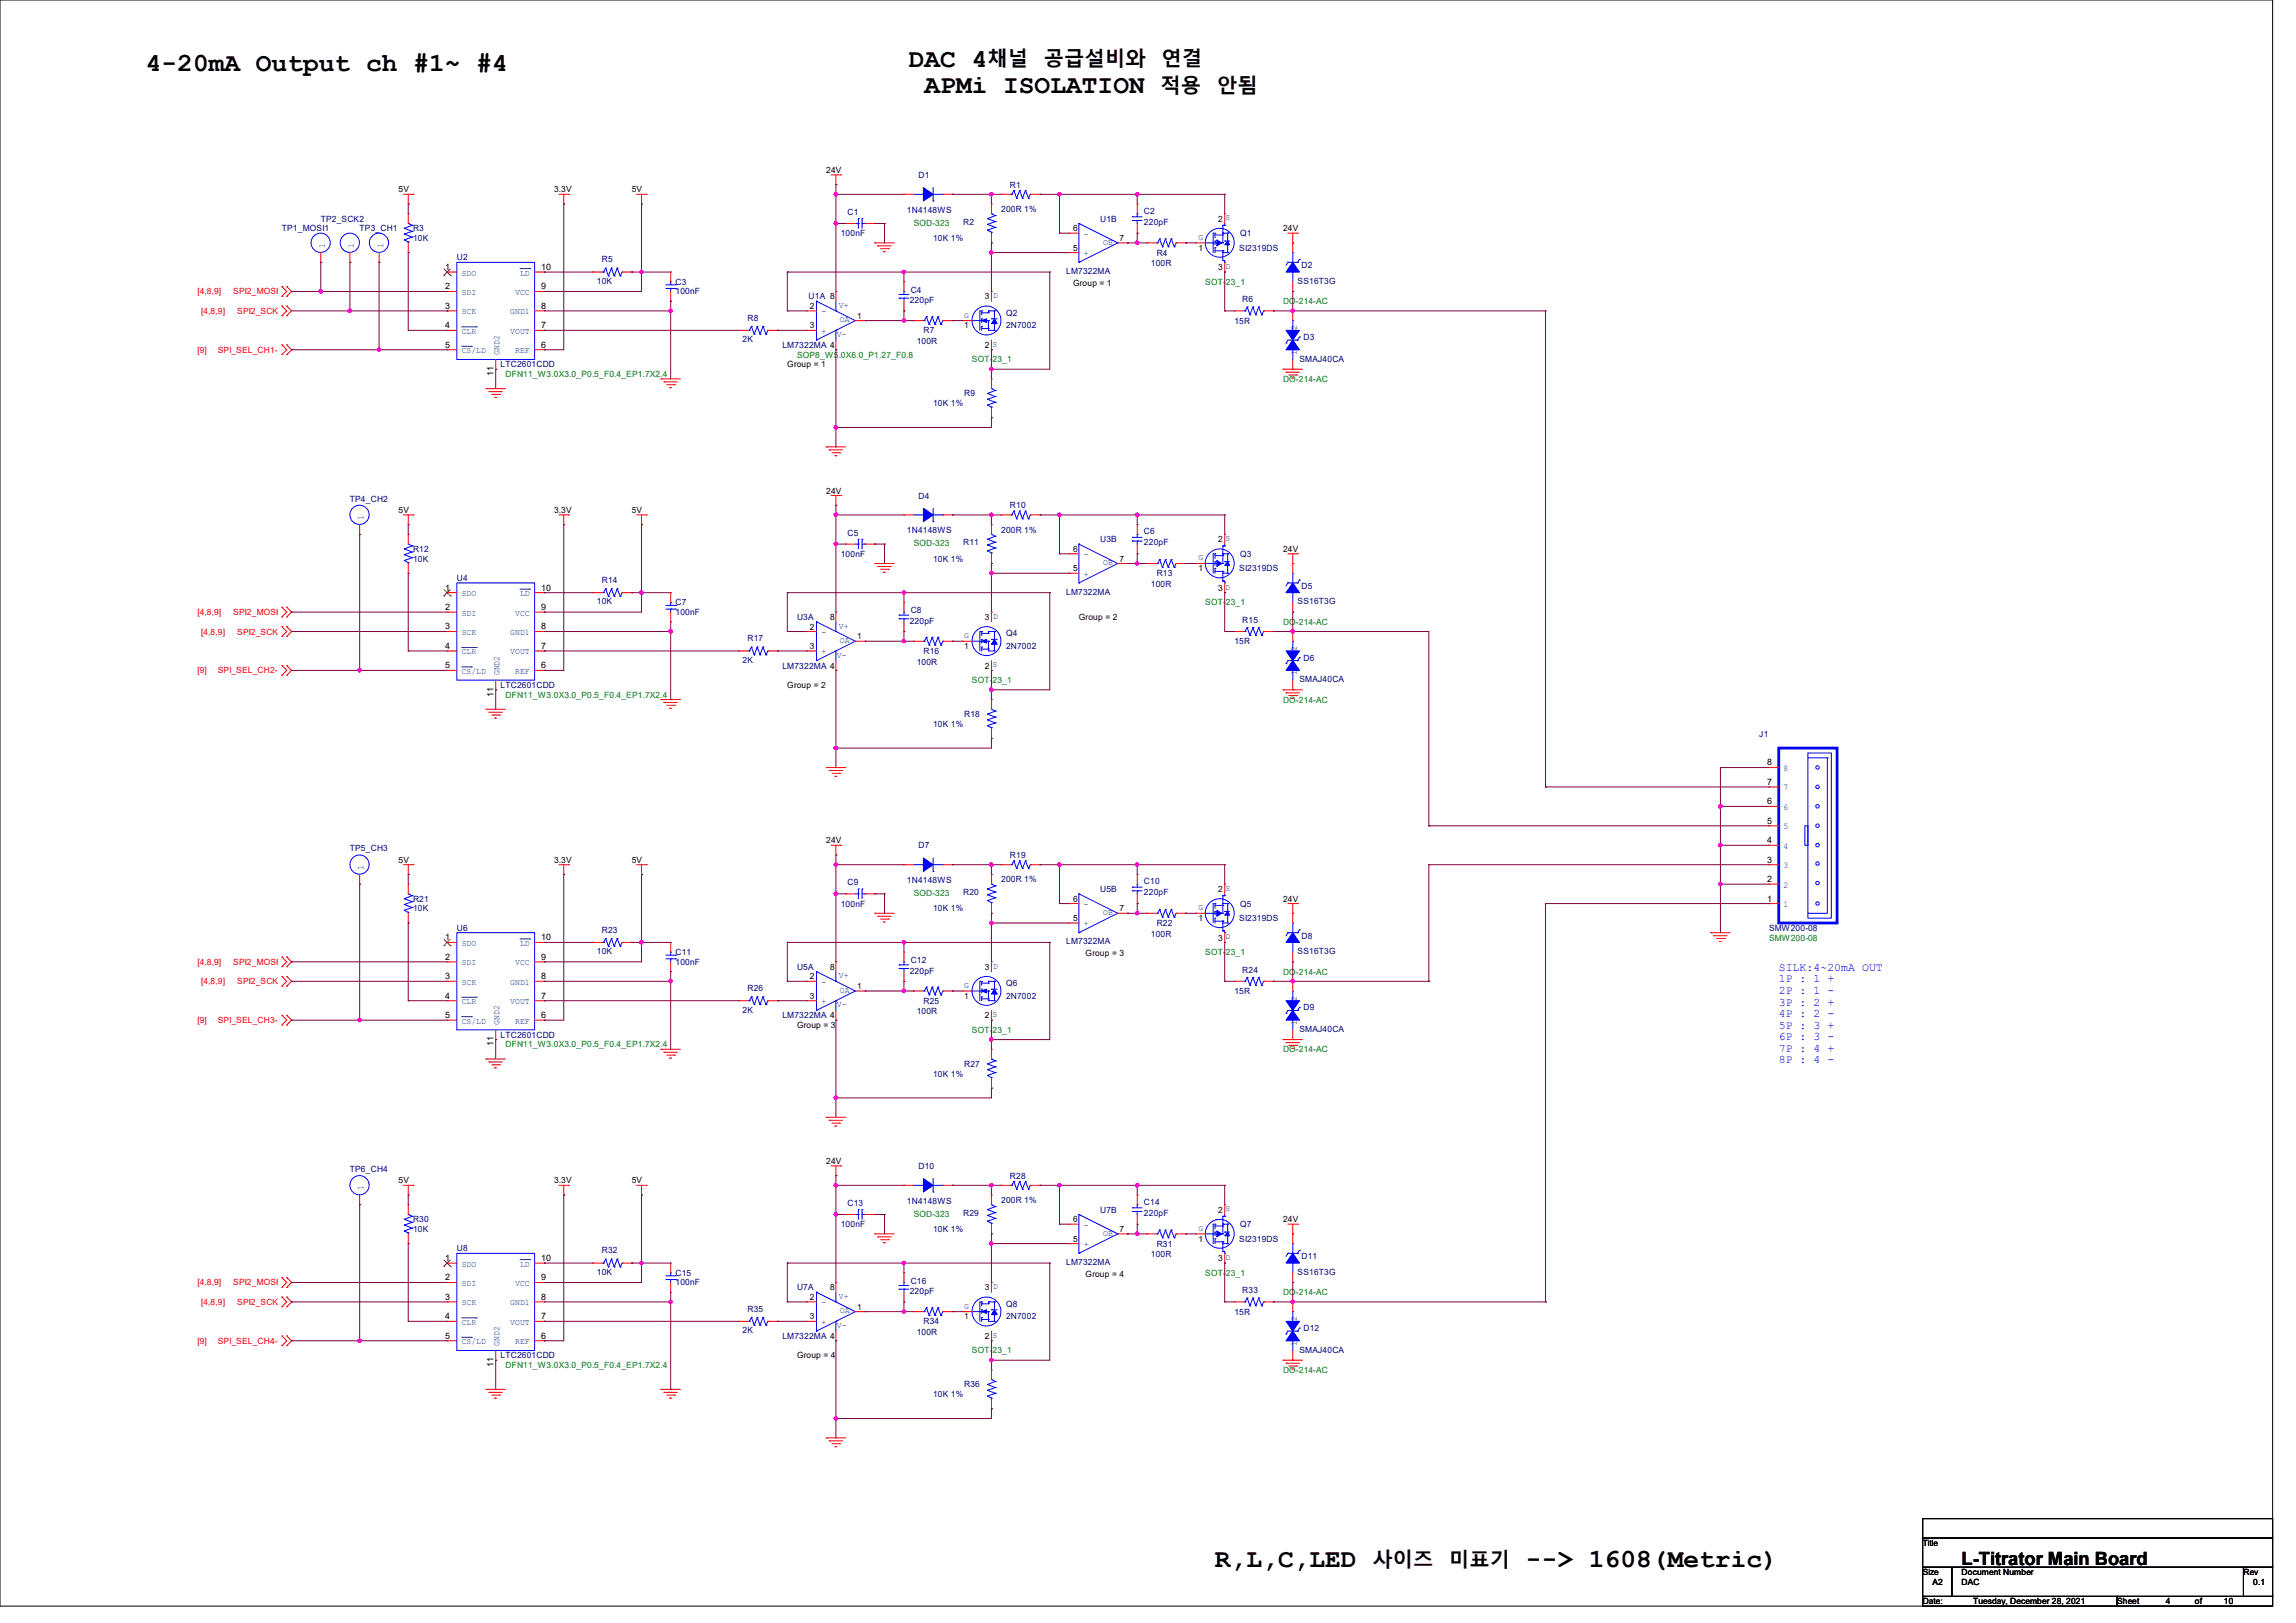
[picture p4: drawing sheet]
<svg xmlns="http://www.w3.org/2000/svg" width="420mm" height="297mm" viewBox="0 0 420 297" stroke-linecap="round" stroke-linejoin="round" font-family="sans-serif">
<defs><g id="words">
<g font-size="4.8">
<text x="26.7" y="12.9">4-20mA Output ch #1~ #4</text>
<text x="166.2" y="12.2">DAC 4</text>
<text x="169.1" y="17">APMi ISOLATION</text>
<text x="222.2" y="286.7">R,L,C,LED</text>
<text x="279.1" y="286.7">--&gt; 1608(Metric)</text>
</g>
<g font-size="3.7">
<text x="180.6" y="12.1">채널</text>
<text x="191" y="12.1">공급설비와</text>
<text x="212.3" y="16.9">적용</text>
<text x="212.5" y="12.1">연결</text>
<text x="222.6" y="16.9">안됨</text>
<text x="251" y="286.7">사이즈</text>
<text x="265.1" y="286.7">미표기</text>
</g>
<text font-size="3.3" x="358.8" y="286.4">L-Titrator Main Board</text>
<g font-size="2.1" fill="#00f">
<text x="325.4" y="177.7">SILK:4~20mA OUT</text>
<text x="325.4" y="179.8">1P : 1 +</text>
<text x="325.4" y="181.9">2P : 1 -</text>
<text x="325.4" y="184">3P : 2 +</text>
<text x="325.4" y="186.1">4P : 2 -</text>
<text x="325.4" y="188.3">5P : 3 +</text>
<text x="325.4" y="190.4">6P : 3 -</text>
<text x="325.4" y="192.5">7P : 4 +</text>
<text x="325.4" y="194.6">8P : 4 -</text>
</g>
<g font-size="1.6">
<text x="72.9" y="35.2">5V</text>
<text x="101.3" y="35.2">3.3V</text>
<text x="115.6" y="35.2">5V</text>
<text x="151.1" y="31.7">24V</text>
<text x="222.8" y="40.6">2 S</text>
<text x="196.3" y="45.9">5</text>
<text x="196.3" y="42.3">6</text>
<text x="204.8" y="44.1">7</text>
<text x="219.2" y="45.9">1</text>
<text x="234.7" y="42.3">24V</text>
<text x="81.4" y="49.4">1</text>
<text x="81.4" y="53">2</text>
<text x="99" y="53">9</text>
<text x="99" y="49.4">10</text>
<text x="196.3" y="52.3">Group = 1</text>
<text x="222.8" y="49.4">3 D</text>
<text x="81.4" y="56.5">3</text>
<text x="99" y="56.5">8</text>
<text x="148.1" y="56.6">2</text>
<text x="156.8" y="58.3">1</text>
<text x="180.1" y="54.8">3 D</text>
<text x="81.4" y="60.1">4</text>
<text x="81.4" y="63.6">5</text>
<text x="99" y="63.6">6</text>
<text x="99" y="60.1">7</text>
<text x="148.1" y="60.1">3</text>
<text x="176.4" y="60.1">1</text>
<text x="180.1" y="63.7">2 S</text>
<text x="90.3" y="68.8" transform="rotate(-90 90.3 68.8)">11</text>
<text x="144" y="67.2">Group = 1</text>
<text x="72.9" y="93.9">5V</text>
<text x="101.3" y="93.9">3.3V</text>
<text x="115.6" y="93.9">5V</text>
<text x="151.1" y="90.3">24V</text>
<text x="196.3" y="101">6</text>
<text x="222.8" y="99.2">2 S</text>
<text x="234.7" y="101">24V</text>
<text x="196.3" y="104.6">5</text>
<text x="204.8" y="102.8">7</text>
<text x="219.2" y="104.6">1</text>
<text x="81.4" y="108.1">1</text>
<text x="81.4" y="111.6">2</text>
<text x="99" y="111.6">9</text>
<text x="99" y="108.1">10</text>
<text x="151.8" y="113.5">8</text>
<text x="180.1" y="113.5">3 D</text>
<text x="197.4" y="113.5">Group = 2</text>
<text x="222.8" y="108.1">3 D</text>
<text x="81.4" y="115.2">3</text>
<text x="81.4" y="118.7">4</text>
<text x="99" y="118.7">7</text>
<text x="99" y="115.2">8</text>
<text x="148.1" y="118.8">3</text>
<text x="148.1" y="115.2">2</text>
<text x="156.8" y="117">1</text>
<text x="176.4" y="118.8">1</text>
<text x="81.4" y="122.3">5</text>
<text x="99" y="122.3">6</text>
<text x="144" y="125.9">Group = 2</text>
<text x="180.1" y="122.3">2 S</text>
<text x="90.3" y="127.5" transform="rotate(-90 90.3 127.5)">11</text>
<text x="323.3" y="143.6">7</text>
<text x="323.3" y="140.1">8</text>
<text x="323.3" y="147.2">6</text>
<text x="151.1" y="154.3">24V</text>
<text x="323.3" y="154.3">4</text>
<text x="323.3" y="150.8">5</text>
<text x="72.9" y="157.9">5V</text>
<text x="101.3" y="157.9">3.3V</text>
<text x="115.6" y="157.9">5V</text>
<text x="323.3" y="161.4">2</text>
<text x="323.3" y="157.9">3</text>
<text x="196.3" y="165">6</text>
<text x="204.8" y="166.8">7</text>
<text x="222.8" y="163.2">2 S</text>
<text x="234.7" y="165">24V</text>
<text x="323.3" y="165">1</text>
<text x="81.4" y="172.1">1</text>
<text x="99" y="172.1">10</text>
<text x="196.3" y="168.6">5</text>
<text x="219.2" y="168.6">1</text>
<text x="222.8" y="172.1">3 D</text>
<text x="81.4" y="175.6">2</text>
<text x="81.4" y="179.2">3</text>
<text x="99" y="179.2">8</text>
<text x="99" y="175.6">9</text>
<text x="148.1" y="179.2">2</text>
<text x="151.8" y="177.5">8</text>
<text x="180.1" y="177.5">3 D</text>
<text x="198.6" y="175">Group = 3</text>
<text x="81.4" y="182.8">4</text>
<text x="99" y="182.8">7</text>
<text x="148.1" y="182.8">3</text>
<text x="156.8" y="181">1</text>
<text x="176.4" y="182.8">1</text>
<text x="81.4" y="186.3">5</text>
<text x="90.3" y="191.5" transform="rotate(-90 90.3 191.5)">11</text>
<text x="99" y="186.3">6</text>
<text x="145.8" y="188.1">Group = 3</text>
<text x="180.1" y="186.3">2 S</text>
<text x="151.1" y="213">24V</text>
<text x="72.9" y="216.6">5V</text>
<text x="101.3" y="216.6">3.3V</text>
<text x="115.6" y="216.6">5V</text>
<text x="222.8" y="221.9">2 S</text>
<text x="196.3" y="227.2">5</text>
<text x="196.3" y="223.7">6</text>
<text x="204.8" y="225.5">7</text>
<text x="219.2" y="227.2">1</text>
<text x="234.7" y="223.7">24V</text>
<text x="81.4" y="230.8">1</text>
<text x="99" y="230.8">10</text>
<text x="198.6" y="233.6">Group = 4</text>
<text x="222.8" y="230.8">3 D</text>
<text x="81.4" y="234.3">2</text>
<text x="81.4" y="237.9">3</text>
<text x="99" y="237.9">8</text>
<text x="99" y="234.3">9</text>
<text x="148.1" y="237.9">2</text>
<text x="151.8" y="236.1">8</text>
<text x="156.8" y="239.7">1</text>
<text x="180.1" y="236.1">3 D</text>
<text x="81.4" y="241.4">4</text>
<text x="81.4" y="245">5</text>
<text x="99" y="245">6</text>
<text x="99" y="241.4">7</text>
<text x="148.1" y="241.5">3</text>
<text x="176.4" y="241.5">1</text>
<text x="180.1" y="245">2 S</text>
<text x="90.3" y="250.1" transform="rotate(-90 90.3 250.1)">11</text>
<text x="145.8" y="248.6">Group = 4</text>
<text x="351.7" y="282.9">Title</text>
<text x="351.7" y="288.2">Size</text>
<text x="351.7" y="293.6">Date:</text>
<text x="353.5" y="290">A2</text>
<text x="358.8" y="288.2">Document Number</text>
<text x="358.8" y="290">DAC</text>
<text x="360.9" y="293.6">Tuesday, December 28, 2021</text>
<text x="387.3" y="293.6">Sheet</text>
<text x="396.2" y="293.6">4</text>
<text x="401.5" y="293.6">of</text>
<text x="406.8" y="293.6">10</text>
<text x="410.4" y="288.2">Rev</text>
<text x="412.2" y="290">0.1</text>
</g>
<g font-size="1.6" fill="#000080">
<text x="168" y="32.6">D1</text>
<text x="184.7" y="34.3">R1</text>
<text x="58.7" y="40.6">TP2_SCK2</text>
<text x="155" y="39.3">C1</text>
<text x="165.9" y="38.9">1N4148WS</text>
<text x="176.2" y="41.1">R2</text>
<text x="183.1" y="38.8">200R 1%</text>
<text x="201.3" y="40.6">U1B</text>
<text x="209.3" y="39.1">C2</text>
<text x="209.3" y="41.1">220pF</text>
<text x="51.6" y="42.3">TP1_MOSI1</text>
<text x="65.8" y="42.3">TP3_CH1</text>
<text x="75.6" y="42.3">R3</text>
<text x="75.6" y="44.1">10K</text>
<text x="83.6" y="47.7">U2</text>
<text x="153.8" y="43.2">100nF</text>
<text x="170.7" y="44.1">10K 1%</text>
<text x="211.6" y="46.8">R4</text>
<text x="226.7" y="45.9">SI2319DS</text>
<text x="226.9" y="43.2">Q1</text>
<text x="109.2" y="51.9">10K</text>
<text x="110.1" y="48">R5</text>
<text x="123.6" y="52.1">C3</text>
<text x="123.6" y="53.9">100nF</text>
<text x="166.6" y="53.5">C4</text>
<text x="195" y="50.2">LM7322MA</text>
<text x="210.5" y="48.7">100R</text>
<text x="237.4" y="51.9">SS16T3G</text>
<text x="238.1" y="49.1">D2</text>
<text x="136.7" y="58.7">R8</text>
<text x="147.9" y="54.8">U1A 8</text>
<text x="166.4" y="55.5">220pF</text>
<text x="184" y="57.8">Q2</text>
<text x="225.8" y="59.2">15R</text>
<text x="227.2" y="55.3">R6</text>
<text x="135.8" y="62.6">2K</text>
<text x="143.1" y="63.7">LM7322MA 4</text>
<text x="167.7" y="62.9">100R</text>
<text x="168.9" y="61">R7</text>
<text x="184" y="60.1">2N7002</text>
<text x="238.4" y="62.2">D3</text>
<text x="91.6" y="67.2">LTC2601CDD</text>
<text x="237.7" y="66.2">SMAJ40CA</text>
<text x="170.7" y="74.3">10K 1%</text>
<text x="176.4" y="72.6">R9</text>
<text x="64" y="91.8">TP4_CH2</text>
<text x="168" y="91.2">D4</text>
<text x="184.7" y="93">R10</text>
<text x="75.6" y="101">R12</text>
<text x="153.8" y="101.9">100nF</text>
<text x="155" y="98">C5</text>
<text x="165.9" y="97.6">1N4148WS</text>
<text x="176.2" y="99.8">R11</text>
<text x="183.1" y="97.4">200R 1%</text>
<text x="201.3" y="99.2">U3B</text>
<text x="209.3" y="97.8">C6</text>
<text x="209.3" y="99.8">220pF</text>
<text x="226.9" y="101.9">Q3</text>
<text x="75.6" y="102.8">10K</text>
<text x="83.6" y="106.3">U4</text>
<text x="110.1" y="106.7">R14</text>
<text x="170.7" y="102.8">10K 1%</text>
<text x="210.5" y="107.4">100R</text>
<text x="211.6" y="105.4">R13</text>
<text x="226.7" y="104.6">SI2319DS</text>
<text x="238.1" y="107.8">D5</text>
<text x="109.2" y="110.6">10K</text>
<text x="123.6" y="110.8">C7</text>
<text x="123.6" y="112.6">100nF</text>
<text x="145.8" y="113.5">U3A</text>
<text x="166.6" y="112.2">C8</text>
<text x="195" y="108.8">LM7322MA</text>
<text x="237.4" y="110.6">SS16T3G</text>
<text x="136.7" y="117.3">R17</text>
<text x="166.4" y="114.2">220pF</text>
<text x="168.9" y="119.7">R16</text>
<text x="184" y="116.5">Q4</text>
<text x="184" y="118.8">2N7002</text>
<text x="225.8" y="117.9">15R</text>
<text x="227.2" y="114">R15</text>
<text x="91.6" y="125.9">LTC2601CDD</text>
<text x="135.8" y="121.3">2K</text>
<text x="143.1" y="122.3">LM7322MA 4</text>
<text x="167.7" y="121.6">100R</text>
<text x="237.7" y="124.8">SMAJ40CA</text>
<text x="238.4" y="120.9">D6</text>
<text x="176.4" y="131.2">R18</text>
<text x="170.7" y="133">10K 1%</text>
<text x="321.8" y="134.8">J1</text>
<text x="64" y="155.8">TP5_CH3</text>
<text x="168" y="155.2">D7</text>
<text x="165.9" y="161.6">1N4148WS</text>
<text x="183.1" y="161.5">200R 1%</text>
<text x="184.7" y="157">R19</text>
<text x="209.3" y="161.8">C10</text>
<text x="75.6" y="165">R21</text>
<text x="75.6" y="166.8">10K</text>
<text x="153.8" y="165.9">100nF</text>
<text x="155" y="162">C9</text>
<text x="170.7" y="166.8">10K 1%</text>
<text x="176.2" y="163.8">R20</text>
<text x="201.3" y="163.2">U5B</text>
<text x="209.3" y="163.8">220pF</text>
<text x="226.9" y="165.9">Q5</text>
<text x="83.6" y="170.3">U6</text>
<text x="110.1" y="170.7">R23</text>
<text x="195" y="172.8">LM7322MA</text>
<text x="210.5" y="171.4">100R</text>
<text x="211.6" y="169.5">R22</text>
<text x="226.7" y="168.6">SI2319DS</text>
<text x="238.1" y="171.8">D8</text>
<text x="323.6" y="170.3">SMW200-08</text>
<text x="109.2" y="174.6">10K</text>
<text x="123.6" y="174.8">C11</text>
<text x="123.6" y="176.6">100nF</text>
<text x="145.8" y="177.5">U5A</text>
<text x="166.4" y="178.2">220pF</text>
<text x="166.6" y="176.2">C12</text>
<text x="227.2" y="178">R24</text>
<text x="237.4" y="174.6">SS16T3G</text>
<text x="135.8" y="185.3">2K</text>
<text x="136.7" y="181.4">R26</text>
<text x="167.7" y="185.6">100R</text>
<text x="168.9" y="183.7">R25</text>
<text x="184" y="180.5">Q6</text>
<text x="184" y="182.8">2N7002</text>
<text x="225.8" y="181.9">15R</text>
<text x="238.4" y="184.9">D9</text>
<text x="91.6" y="189.9">LTC2601CDD</text>
<text x="143.1" y="186.3">LM7322MA 4</text>
<text x="237.7" y="188.8">SMAJ40CA</text>
<text x="170.7" y="197">10K 1%</text>
<text x="176.4" y="195.2">R27</text>
<text x="64" y="214.5">TP6_CH4</text>
<text x="168" y="213.9">D10</text>
<text x="184.7" y="215.7">R28</text>
<text x="155" y="220.7">C13</text>
<text x="165.9" y="220.3">1N4148WS</text>
<text x="183.1" y="220.1">200R 1%</text>
<text x="201.3" y="221.9">U7B</text>
<text x="209.3" y="220.5">C14</text>
<text x="75.6" y="223.7">R30</text>
<text x="75.6" y="225.5">10K</text>
<text x="153.8" y="224.6">100nF</text>
<text x="170.7" y="225.5">10K 1%</text>
<text x="176.2" y="222.5">R29</text>
<text x="209.3" y="222.5">220pF</text>
<text x="226.7" y="227.2">SI2319DS</text>
<text x="226.9" y="224.6">Q7</text>
<text x="83.6" y="229">U8</text>
<text x="109.2" y="233.3">10K</text>
<text x="110.1" y="229.4">R32</text>
<text x="123.6" y="233.5">C15</text>
<text x="195" y="231.5">LM7322MA</text>
<text x="210.5" y="230.1">100R</text>
<text x="211.6" y="228.1">R31</text>
<text x="237.4" y="233.3">SS16T3G</text>
<text x="238.1" y="230.5">D11</text>
<text x="123.6" y="235.2">100nF</text>
<text x="145.8" y="236.1">U7A</text>
<text x="166.4" y="236.9">220pF</text>
<text x="166.6" y="234.9">C16</text>
<text x="184" y="239.1">Q8</text>
<text x="227.2" y="236.7">R33</text>
<text x="135.8" y="244">2K</text>
<text x="136.7" y="240">R35</text>
<text x="143.1" y="245">LM7322MA 4</text>
<text x="167.7" y="244.3">100R</text>
<text x="168.9" y="242.4">R34</text>
<text x="184" y="241.5">2N7002</text>
<text x="225.8" y="240.6">15R</text>
<text x="238.4" y="243.6">D12</text>
<text x="91.6" y="248.6">LTC2601CDD</text>
<text x="237.7" y="247.5">SMAJ40CA</text>
<text x="170.7" y="255.7">10K 1%</text>
<text x="176.4" y="253.9">R36</text>
</g>
<g font-size="1.6" fill="#008000">
<text x="167.1" y="41.3">SOD-323</text>
<text x="220.5" y="52.1">SOT-23_1</text>
<text x="234.7" y="55.7">DO-214-AC</text>
<text x="145.8" y="65.4">SOP8_W5.0X6.0_P1.27_F0.8</text>
<text x="92.5" y="69">DFN11_W3.0X3.0_P0.5_F0.4_EP1.7X2.4</text>
<text x="177.8" y="66.3">SOT-23_1</text>
<text x="234.7" y="69.9">DO-214-AC</text>
<text x="167.1" y="99.9">SOD-323</text>
<text x="220.5" y="110.8">SOT-23_1</text>
<text x="234.7" y="114.3">DO-214-AC</text>
<text x="177.8" y="125">SOT-23_1</text>
<text x="92.5" y="127.7">DFN11_W3.0X3.0_P0.5_F0.4_EP1.7X2.4</text>
<text x="234.7" y="128.6">DO-214-AC</text>
<text x="167.1" y="164">SOD-323</text>
<text x="323.6" y="172.1">SMW200-08</text>
<text x="220.5" y="174.8">SOT-23_1</text>
<text x="234.7" y="178.3">DO-214-AC</text>
<text x="92.5" y="191.7">DFN11_W3.0X3.0_P0.5_F0.4_EP1.7X2.4</text>
<text x="177.8" y="189">SOT-23_1</text>
<text x="234.7" y="192.6">DO-214-AC</text>
<text x="167.1" y="222.6">SOD-323</text>
<text x="220.5" y="233.5">SOT-23_1</text>
<text x="234.7" y="237">DO-214-AC</text>
<text x="92.5" y="250.4">DFN11_W3.0X3.0_P0.5_F0.4_EP1.7X2.4</text>
<text x="177.8" y="247.7">SOT-23_1</text>
<text x="234.7" y="251.2">DO-214-AC</text>
</g>
<g font-size="1.6" fill="#004080">
<text x="59.4" y="45.3" transform="rotate(-90 59.4 45.3)">1</text>
<text x="64.7" y="45.3" transform="rotate(-90 64.7 45.3)">1</text>
<text x="70.1" y="45.3" transform="rotate(-90 70.1 45.3)">1</text>
<text x="198.2" y="46.9">+</text>
<text x="198.2" y="43.3">-</text>
<text x="201.8" y="44.8">OB</text>
<text x="219.2" y="43.9">G</text>
<text x="84.5" y="50.4">SDO</text>
<text x="84.5" y="54">SDI</text>
<text x="94.2" y="54">VCC</text>
<text x="95.1" y="50.4">LD</text>
<text x="84.5" y="57.5">SCK</text>
<text x="93.3" y="57.5">GND1</text>
<text x="150.2" y="57.5">-</text>
<text x="153.5" y="56.3">V+</text>
<text x="153.6" y="59">OA</text>
<text x="176.4" y="58.1">G</text>
<text x="84.5" y="61.1">CLR</text>
<text x="84.5" y="64.6">CS/LD</text>
<text x="91.4" y="64.9" transform="rotate(-90 91.4 64.9)">GND2</text>
<text x="93.3" y="61.1">VOUT</text>
<text x="94.2" y="64.6">REF</text>
<text x="150.2" y="61.1">+</text>
<text x="153.1" y="61.7">V-</text>
<text x="237.2" y="64.9" transform="rotate(-90 237.2 64.9)">1</text>
<text x="237.2" y="60.5" transform="rotate(-90 237.2 60.5)">2</text>
<text x="66.5" y="95.1" transform="rotate(-90 66.5 95.1)">1</text>
<text x="198.2" y="102">-</text>
<text x="198.2" y="105.5">+</text>
<text x="201.8" y="103.5">OB</text>
<text x="219.2" y="102.6">G</text>
<text x="84.5" y="109.1">SDO</text>
<text x="84.5" y="112.7">SDI</text>
<text x="94.2" y="112.7">VCC</text>
<text x="95.1" y="109.1">LD</text>
<text x="84.5" y="116.2">SCK</text>
<text x="84.5" y="119.8">CLR</text>
<text x="93.3" y="119.8">VOUT</text>
<text x="93.3" y="116.2">GND1</text>
<text x="150.2" y="119.8">+</text>
<text x="150.2" y="116.2">-</text>
<text x="153.5" y="115">V+</text>
<text x="153.6" y="117.7">OA</text>
<text x="176.4" y="116.8">G</text>
<text x="237.2" y="119.1" transform="rotate(-90 237.2 119.1)">2</text>
<text x="84.5" y="123.3">CS/LD</text>
<text x="91.4" y="123.6" transform="rotate(-90 91.4 123.6)">GND2</text>
<text x="94.2" y="123.3">REF</text>
<text x="153.1" y="120.4">V-</text>
<text x="237.2" y="123.6" transform="rotate(-90 237.2 123.6)">1</text>
<text x="326.3" y="141.1">8</text>
<text x="326.3" y="148.2">6</text>
<text x="326.3" y="144.7">7</text>
<text x="326.3" y="155.3">4</text>
<text x="326.3" y="151.8">5</text>
<text x="66.5" y="159.1" transform="rotate(-90 66.5 159.1)">1</text>
<text x="326.3" y="158.9">3</text>
<text x="198.2" y="166">-</text>
<text x="201.8" y="167.5">OB</text>
<text x="219.2" y="166.6">G</text>
<text x="326.3" y="166">1</text>
<text x="326.3" y="162.4">2</text>
<text x="84.5" y="173.1">SDO</text>
<text x="95.1" y="173.1">LD</text>
<text x="198.2" y="169.5">+</text>
<text x="84.5" y="176.7">SDI</text>
<text x="94.2" y="176.7">VCC</text>
<text x="153.5" y="179">V+</text>
<text x="84.5" y="180.2">SCK</text>
<text x="84.5" y="183.8">CLR</text>
<text x="93.3" y="183.8">VOUT</text>
<text x="93.3" y="180.2">GND1</text>
<text x="150.2" y="183.8">+</text>
<text x="150.2" y="180.2">-</text>
<text x="153.1" y="184.4">V-</text>
<text x="153.6" y="181.7">OA</text>
<text x="176.4" y="180.8">G</text>
<text x="237.2" y="183.1" transform="rotate(-90 237.2 183.1)">2</text>
<text x="84.5" y="187.3">CS/LD</text>
<text x="91.4" y="187.6" transform="rotate(-90 91.4 187.6)">GND2</text>
<text x="94.2" y="187.3">REF</text>
<text x="237.2" y="187.6" transform="rotate(-90 237.2 187.6)">1</text>
<text x="66.5" y="217.8" transform="rotate(-90 66.5 217.8)">1</text>
<text x="198.2" y="224.7">-</text>
<text x="201.8" y="226.1">OB</text>
<text x="219.2" y="225.3">G</text>
<text x="84.5" y="231.8">SDO</text>
<text x="95.1" y="231.8">LD</text>
<text x="198.2" y="228.2">+</text>
<text x="84.5" y="235.3">SDI</text>
<text x="84.5" y="238.9">SCK</text>
<text x="93.3" y="238.9">GND1</text>
<text x="94.2" y="235.3">VCC</text>
<text x="150.2" y="238.9">-</text>
<text x="153.5" y="237.7">V+</text>
<text x="176.4" y="239.5">G</text>
<text x="84.5" y="242.4">CLR</text>
<text x="93.3" y="242.4">VOUT</text>
<text x="150.2" y="242.4">+</text>
<text x="153.1" y="243">V-</text>
<text x="153.6" y="240.4">OA</text>
<text x="237.2" y="241.8" transform="rotate(-90 237.2 241.8)">2</text>
<text x="84.5" y="246">CS/LD</text>
<text x="91.4" y="246.3" transform="rotate(-90 91.4 246.3)">GND2</text>
<text x="94.2" y="246">REF</text>
<text x="237.2" y="246.3" transform="rotate(-90 237.2 246.3)">1</text>
</g>
<g font-size="1.6" fill="#f00">
<text x="36.1" y="53.9">[4,8,9]</text>
<text x="42.7" y="53.9">SPI2_MOSI</text>
<text x="36.8" y="57.4">[4,8,9]</text>
<text x="43.4" y="57.4">SPI2_SCK</text>
<text x="36.1" y="64.6">[9]</text>
<text x="39.8" y="64.6">SPI_SEL_CH1-</text>
<text x="36.1" y="112.6">[4,8,9]</text>
<text x="42.7" y="112.6">SPI2_MOSI</text>
<text x="36.8" y="116.1">[4,8,9]</text>
<text x="43.4" y="116.1">SPI2_SCK</text>
<text x="36.1" y="123.2">[9]</text>
<text x="39.8" y="123.2">SPI_SEL_CH2-</text>
<text x="36.1" y="176.6">[4,8,9]</text>
<text x="42.7" y="176.6">SPI2_MOSI</text>
<text x="36.8" y="180.1">[4,8,9]</text>
<text x="43.4" y="180.1">SPI2_SCK</text>
<text x="36.1" y="187.2">[9]</text>
<text x="39.8" y="187.2">SPI_SEL_CH3-</text>
<text x="36.1" y="235.2">[4,8,9]</text>
<text x="36.8" y="238.8">[4,8,9]</text>
<text x="42.7" y="235.2">SPI2_MOSI</text>
<text x="43.4" y="238.8">SPI2_SCK</text>
<text x="36.1" y="245.9">[9]</text>
<text x="39.8" y="245.9">SPI_SEL_CH4-</text>
</g>
</g></defs>
<path d="M0 0h415.7v293.9h-415.7zM351.7 277.9h64v3.6h-64zM351.7 281.5h64v5.3h-64zM351.7 286.8h5.3v5.3h-5.3zM351.7 292.1h35.6v1.8h-35.6zM357 286.8h53.4v5.3h-53.4zM387.3 292.1h28.4v1.8h-28.4zM410.4 286.8h5.3v5.3h-5.3z" fill="none" stroke="#000" stroke-width=".18"/>
<g fill="none" stroke="#f00" stroke-width=".18">
<path d="M73.8 35.6h1.8M74.7 37.3h.1M74.7 39.1h.1M74.7 35.6v1.7M74.7 39.1v1.8M75.6 35.6h.1M102.2 35.6h1.8M103.1 37.3h.1M103.1 35.6v1.7M104 35.6h.1M116.5 35.6h1.7M117.3 37.3h.1"/>
<path d="M117.3 35.6v1.7M118.2 35.6h.1M152 32h1.8M152.9 33.8h.1M152.9 32v1.8M153.8 32h.1M165.4 35.6h.1M165.4 35.6h1.7M172.5 35.6h1.7M174.2 35.6h.1M181.4 37.3h.1M181.4 37.3v1.8"/>
<path d="M183.1 35.6h.1M183.1 35.6h1.8M188.5 35.6h1.7M190.2 35.6h.1M208 37.3h.1M208 37.3v1.8M224 39.1h.1M224 39.1v1.8M51.6 54.2h.1M51.6 52.5h.1M51.6 57.8h.1M51.6 56h.1"/>
<path d="M51.6 52.5l.9 .8-.9 .9M51.6 56l.9 .9-.9 .9M52.5 52.5h.1M52.5 54.2h.1M52.5 56h.1M52.5 57.8h.1M52.5 52.5l.8 .8-.8 .9M52.5 56l.8 .9-.8 .9M58.7 48h.1M58.7 46.2v1.8M64 48h.1M64 46.2v1.8"/>
<path d="M69.3 48h.1M69.3 46.2v1.8M74.7 46.2h.1M74.7 44.4v1.8M81.8 49.8h.1M81.8 53.3h.1M81.8 56.9h.1M81.8 56.9h1.8M81.8 49.8h1.8M81.8 53.3h1.8M97.8 56.9h1.8M97.8 49.8h1.8"/>
<path d="M97.8 53.3h1.8M99.6 56.9h.1M99.6 53.3h.1M99.6 49.8h.1M108.5 49.8h.1M108.5 49.8h1.7M113.8 49.8h1.8M115.6 49.8h.1M122.7 55.1h.1M122.7 49.8h.1M122.7 49.8v1.8M122.7 53.3v1.8"/>
<path d="M147.6 56.9h.1M147.6 56.9h1.8M152.9 53.3h.1M152.9 53.3v1.8M154.7 40.9h.1M154.7 40.9h1.8M156.5 58.7h1.7M158.2 58.7h.1M158.2 40.9h1.8M160 44.4h.1M160 40.9h.1M160 44.4h3.6"/>
<path d="M160.6 45h.1M160.6 45h2.4M161.1 45.5h1.4M161.6 46.1h.1M161.6 46.1h.4M162.5 45.5h.1M165.4 56.9h.1M165.4 51.6h.1M165.4 51.6v1.7M165.4 55.1v1.8M167.1 58.7h.1M167.1 58.7h1.8"/>
<path d="M172.5 58.7h1.7M174.2 58.7h.1M176 58.7h.1M176 58.7h1.8M181.4 44.4h.1M181.4 53.3h.1M181.4 42.7v1.7M181.4 53.3v1.8M195.6 46.2h.1M195.6 42.7h.1M195.6 42.7h1.8M195.6 46.2h1.8"/>
<path d="M204.5 44.4h1.7M206.2 44.4h.1M208 42.7h.1M208 40.9v1.8M209.8 44.4h.1M209.8 44.4h1.8M215.1 44.4h1.8M216.9 44.4h.1M218.7 44.4h.1M218.7 44.4h1.8M224 49.8h.1M224 48v1.8"/>
<path d="M225.8 56.9h.1M225.8 56.9h1.8M231.1 56.9h1.8M232.9 56.9h.1M235.6 42.7h1.8M236.5 44.4h.1M236.5 53.3h.1M236.5 56.9h.1M236.5 42.7v3.5M236.5 51.6v1.7M236.5 56.9v1.8M237.4 42.7h.1"/>
<path d="M51.6 64.9h.1M51.6 63.1h.1M51.6 63.1l.9 .9-.9 .9M52.5 63.1h.1M52.5 64.9h.1M52.5 63.1l.8 .9-.8 .9M81.8 60.5h.1M81.8 64h.1M81.8 60.5h1.8M81.8 64h1.8M88.9 71.1h.1M88.9 71.1h3.6"/>
<path d="M89.5 71.7h.1M89.5 71.7h2.4M90 72.2h1.4M90.5 72.7h.1M90.5 72.7h.3M90.7 67.6h.1M90.7 65.8v1.8M91.4 72.2h.1M97.8 60.5h1.8M97.8 64h1.8M99.6 64h.1M99.6 60.5h.1"/>
<path d="M120.9 69.3h.1M120.9 69.3h3.6M121.5 69.9h.1M121.5 69.9h2.4M122 70.4h1.4M122.5 71h.1M122.5 71h.4M123.4 70.4h.1M135.1 60.5h.1M135.1 60.5h1.8M140.5 60.5h1.7M142.2 60.5h.1"/>
<path d="M147.6 60.5h.1M147.6 60.5h1.8M152.9 64h.1M152.9 62.2v1.8M181.4 69.3h.1M181.4 76.5h.1M181.4 64h.1M181.4 62.2v1.8M181.4 69.3v1.8M181.4 74.7v1.8M234.7 67.6h.1M234.7 67.6h3.6"/>
<path d="M235.2 68.1h.1M235.2 68.1h2.5M235.8 68.6h1.4M236.3 69.2h.1M236.3 69.2h.3M236.5 67.6h.1M236.5 65.8v1.8M237.2 68.6h.1M65.8 97.8h.1M65.8 96v1.8M73.8 94.2h1.8M74.7 96h.1"/>
<path d="M74.7 97.8h.1M74.7 94.2v1.8M74.7 97.8v1.8M75.6 94.2h.1M102.2 94.2h1.8M103.1 96h.1M103.1 94.2v1.8M104 94.2h.1M116.5 94.2h1.7M117.3 96h.1M117.3 94.2v1.8M118.2 94.2h.1"/>
<path d="M151.1 81.8h.1M151.1 81.8h3.6M151.7 82.3h.1M151.7 82.3h2.4M152 90.7h1.8M152.2 82.8h1.4M152.7 83.4h.1M152.7 83.4h.4M152.9 92.5h.1M152.9 90.7v1.8M153.6 82.8h.1M153.8 90.7h.1"/>
<path d="M154.7 99.6h.1M154.7 99.6h1.8M158.2 99.6h1.8M160 99.6h.1M165.4 94.2h.1M165.4 94.2h1.7M172.5 94.2h1.7M174.2 94.2h.1M181.4 96h.1M181.4 96v1.8M183.1 94.2h.1M183.1 94.2h1.8"/>
<path d="M188.5 94.2h1.7M190.2 94.2h.1M208 96h.1M208 96v1.8M208 99.6v1.7M224 97.8h.1M224 97.8v1.8M51.6 112.9h.1M51.6 111.1h.1M51.6 116.5h.1M51.6 114.7h.1M51.6 111.1l.9 .9-.9 .9"/>
<path d="M51.6 114.7l.9 .9-.9 .9M52.5 111.1h.1M52.5 112.9h.1M52.5 114.7h.1M52.5 116.5h.1M52.5 111.1l.8 .9-.8 .9M52.5 114.7l.8 .9-.8 .9M74.7 104.9h.1M74.7 103.1v1.8M81.8 108.5h.1M81.8 112h.1M81.8 115.6h.1"/>
<path d="M81.8 119.1h.1M81.8 108.5h1.8M81.8 112h1.8M81.8 115.6h1.8M81.8 119.1h1.8M97.8 108.5h1.8M97.8 112h1.8M97.8 115.6h1.8M97.8 119.1h1.8M99.6 119.1h.1M99.6 115.6h.1M99.6 112h.1"/>
<path d="M99.6 108.5h.1M108.5 108.5h.1M108.5 108.5h1.7M113.8 108.5h1.8M115.6 108.5h.1M122.7 113.8h.1M122.7 108.5h.1M122.7 108.5v1.7M122.7 112v1.8M135.1 119.1h.1M135.1 119.1h1.8M140.5 119.1h1.7"/>
<path d="M142.2 119.1h.1M147.6 119.1h.1M147.6 115.6h.1M147.6 115.6h1.8M147.6 119.1h1.8M152.9 112h.1M152.9 112v1.8M156.5 117.3h1.7M158.2 117.3h.1M160 103.1h.1M160 103.1h3.6M160.6 103.7h.1"/>
<path d="M160.6 103.7h2.4M161.1 104.2h1.4M161.6 104.7h.1M161.6 104.7h.4M162.5 104.2h.1M165.4 115.6h.1M165.4 110.2h.1M165.4 110.2v1.8M165.4 113.8v1.8M167.1 117.3h.1M167.1 117.3h1.8M172.5 117.3h1.7"/>
<path d="M174.2 117.3h.1M176 117.3h.1M176 117.3h1.8M181.4 112h.1M181.4 103.1h.1M181.4 101.3v1.8M181.4 112v1.8M195.6 104.9h.1M195.6 101.3h.1M195.6 101.3h1.8M195.6 104.9h1.8M204.5 103.1h1.7"/>
<path d="M206.2 103.1h.1M208 101.3h.1M209.8 103.1h.1M209.8 103.1h1.8M215.1 103.1h1.8M216.9 103.1h.1M218.7 103.1h.1M218.7 103.1h1.8M224 108.5h.1M224 106.7v1.8M225.8 115.6h.1M225.8 115.6h1.8"/>
<path d="M231.1 115.6h1.8M232.9 115.6h.1M235.6 101.3h1.8M236.5 103.1h.1M236.5 115.6h.1M236.5 112h.1M236.5 101.3v3.6M236.5 110.2v1.8M236.5 115.6v1.7M237.4 101.3h.1M51.6 123.6h.1M51.6 121.8h.1"/>
<path d="M51.6 121.8l.9 .9-.9 .9M52.5 121.8h.1M52.5 123.6h.1M52.5 121.8l.8 .9-.8 .9M81.8 122.7h.1M81.8 122.7h1.8M88.9 129.8h.1M88.9 129.8h3.6M89.5 130.3h.1M89.5 130.3h2.4M90 130.9h1.4M90.5 131.4h.1"/>
<path d="M90.5 131.4h.3M90.7 126.2h.1M90.7 124.5v1.7M91.4 130.9h.1M97.8 122.7h1.8M99.6 122.7h.1M120.9 128h.1M120.9 128h3.6M121.5 128.6h.1M121.5 128.6h2.4M122 129.1h1.4M122.5 129.6h.1"/>
<path d="M122.5 129.6h.4M123.4 129.1h.1M152.9 122.7h.1M152.9 120.9v1.8M181.4 122.7h.1M181.4 128h.1M181.4 135.1h.1M181.4 120.9v1.8M181.4 128v1.8M181.4 133.3v1.8M234.7 126.2h.1M234.7 126.2h3.6"/>
<path d="M235.2 126.8h.1M235.2 126.8h2.5M235.8 127.3h1.4M236.3 127.8h.1M236.3 127.8h.3M236.5 126.2h.1M236.5 124.5v1.7M237.2 127.3h.1M73.8 158.2h1.8M74.7 158.2v1.8M75.6 158.2h.1M102.2 158.2h1.8"/>
<path d="M103.1 158.2v1.8M104 158.2h.1M116.5 158.2h1.7M117.3 158.2v1.8M118.2 158.2h.1M151.1 140.5h.1M151.1 140.5h3.6M151.7 141h.1M151.7 141h2.4M152 154.7h1.8M152.2 141.5h1.4M152.7 142.1h.1"/>
<path d="M152.7 142.1h.4M152.9 156.5h.1M152.9 154.7v1.8M153.6 141.5h.1M153.8 154.7h.1M165.4 158.2h.1M165.4 158.2h1.7M172.5 158.2h1.7M174.2 158.2h.1M183.1 158.2h.1M183.1 158.2h1.8M188.5 158.2h1.7"/>
<path d="M190.2 158.2h.1M323.6 158.2h.1M323.6 154.7h.1M323.6 151.1h.1M323.6 147.6h.1M323.6 144h.1M323.6 140.5h.1M323.6 140.5h1.8M323.6 154.7h1.8M323.6 158.2h1.8M323.6 151.1h1.8M323.6 147.6h1.8"/>
<path d="M323.6 144h1.8M51.6 178.7h.1M51.6 176.9h.1M51.6 175.1h.1M51.6 178.7l.9 .9-.9 .9M51.6 175.1l.9 .9-.9 .9M52.5 178.7h.1M52.5 175.1h.1M52.5 176.9h.1M52.5 178.7l.8 .9-.8 .9M52.5 175.1l.8 .9-.8 .9M65.8 161.8h.1"/>
<path d="M65.8 160v1.8M74.7 160h.1M74.7 161.8h.1M74.7 168.9h.1M74.7 161.8v1.8M74.7 167.1v1.8M81.8 172.5h.1M81.8 176h.1M81.8 179.6h.1M81.8 172.5h1.8M81.8 179.6h1.8M81.8 176h1.8"/>
<path d="M97.8 172.5h1.8M97.8 179.6h1.8M97.8 176h1.8M99.6 179.6h.1M99.6 176h.1M99.6 172.5h.1M103.1 160h.1M108.5 172.5h.1M108.5 172.5h1.7M113.8 172.5h1.8M115.6 172.5h.1M117.3 160h.1"/>
<path d="M122.7 177.8h.1M122.7 172.5h.1M122.7 172.5v1.7M122.7 176v1.8M147.6 179.6h.1M147.6 179.6h1.8M152.9 176h.1M152.9 176v1.8M154.7 163.6h.1M154.7 163.6h1.8M158.2 163.6h1.8M160 167.1h.1"/>
<path d="M160 163.6h.1M160 167.1h3.6M160.6 167.7h.1M160.6 167.7h2.4M161.1 168.2h1.4M161.6 168.7h.1M161.6 168.7h.4M162.5 168.2h.1M165.4 179.6h.1M165.4 174.2h.1M165.4 174.2v1.8M165.4 177.8v1.8"/>
<path d="M181.4 160h.1M181.4 167.1h.1M181.4 176h.1M181.4 160v1.8M181.4 165.4v1.7M181.4 176v1.8M195.6 168.9h.1M195.6 165.4h.1M195.6 165.4h1.8M195.6 168.9h1.8M204.5 167.1h1.7M206.2 167.1h.1"/>
<path d="M208 165.4h.1M208 160h.1M208 160v1.8M208 163.6v1.8M209.8 167.1h.1M209.8 167.1h1.8M215.1 167.1h1.8M216.9 167.1h.1M218.7 167.1h.1M218.7 167.1h1.8M224 172.5h.1M224 161.8h.1"/>
<path d="M224 161.8v1.8M224 170.7v1.8M225.8 179.6h.1M225.8 179.6h1.8M231.1 179.6h1.8M232.9 179.6h.1M235.6 165.4h1.8M236.5 167.1h.1M236.5 179.6h.1M236.5 176h.1M236.5 165.4v3.5M236.5 174.2v1.8"/>
<path d="M236.5 179.6v1.8M237.4 165.4h.1M312.9 170.7h.1M312.9 170.7h3.6M313.5 171.2h.1M313.5 171.2h2.4M314 171.7h1.4M314.5 172.3h.1M314.5 172.3h.4M315.4 171.7h.1M323.6 165.4h.1M323.6 161.8h.1"/>
<path d="M323.6 165.4h1.8M323.6 161.8h1.8M51.6 187.6h.1M51.6 185.8h.1M51.6 180.5h.1M51.6 185.8l.9 .9-.9 .9M52.5 185.8h.1M52.5 187.6h.1M52.5 180.5h.1M52.5 185.8l.8 .9-.8 .9M81.8 183.1h.1M81.8 186.7h.1"/>
<path d="M81.8 183.1h1.8M81.8 186.7h1.8M88.9 193.8h.1M88.9 193.8h3.6M89.5 194.4h.1M89.5 194.4h2.4M90 194.9h1.4M90.5 195.4h.1M90.5 195.4h.3M90.7 190.2h.1M90.7 188.5v1.7M91.4 194.9h.1"/>
<path d="M97.8 183.1h1.8M97.8 186.7h1.8M99.6 186.7h.1M99.6 183.1h.1M120.9 192h.1M120.9 192h3.6M121.5 192.6h.1M121.5 192.6h2.4M122 193.1h1.4M122.5 193.6h.1M122.5 193.6h.4M123.4 193.1h.1"/>
<path d="M135.1 183.1h.1M135.1 183.1h1.8M140.5 183.1h1.7M142.2 183.1h.1M147.6 183.1h.1M147.6 183.1h1.8M152.9 186.7h.1M152.9 184.9v1.8M156.5 181.4h1.7M158.2 181.4h.1M167.1 181.4h.1M167.1 181.4h1.8"/>
<path d="M172.5 181.4h1.7M174.2 181.4h.1M176 181.4h.1M176 181.4h1.8M181.4 192h.1M181.4 199.1h.1M181.4 186.7h.1M181.4 184.9v1.8M181.4 192v1.8M181.4 197.4v1.7M234.7 190.2h.1M234.7 190.2h3.6"/>
<path d="M235.2 190.8h.1M235.2 190.8h2.5M235.8 191.3h1.4M236.3 191.9h.1M236.3 191.9h.3M236.5 190.2h.1M236.5 188.5v1.7M237.2 191.3h.1M65.8 218.7v1.8M73.8 216.9h1.8M74.7 218.7h.1M74.7 216.9v1.8"/>
<path d="M75.6 216.9h.1M102.2 216.9h1.8M103.1 218.7h.1M103.1 216.9v1.8M104 216.9h.1M116.5 216.9h1.7M117.3 218.7h.1M117.3 216.9v1.8M118.2 216.9h.1M151.1 204.5h.1M151.1 204.5h3.6M151.7 205h.1"/>
<path d="M151.7 205h2.4M152 213.4h1.8M152.2 205.5h1.4M152.7 206.1h.1M152.7 206.1h.4M152.9 215.1h.1M152.9 213.4v1.7M153.6 205.5h.1M153.8 213.4h.1M165.4 216.9h.1M165.4 216.9h1.7M172.5 216.9h1.7"/>
<path d="M174.2 216.9h.1M181.4 218.7h.1M181.4 218.7v1.8M183.1 216.9h.1M183.1 216.9h1.8M188.5 216.9h1.7M190.2 216.9h.1M208 218.7h.1M208 218.7v1.8M51.6 239.1h.1M51.6 237.4h.1M51.6 235.6h.1"/>
<path d="M51.6 233.8h.1M51.6 237.4l.9 .9-.9 .8M51.6 233.8l.9 .9-.9 .9M52.5 237.4h.1M52.5 239.1h.1M52.5 233.8h.1M52.5 235.6h.1M52.5 237.4l.8 .9-.8 .8M52.5 233.8l.8 .9-.8 .9M65.8 220.5h.1M74.7 220.5h.1M74.7 227.6h.1"/>
<path d="M74.7 220.5v1.7M74.7 225.8v1.8M81.8 231.1h.1M81.8 234.7h.1M81.8 238.3h.1M81.8 231.1h1.8M81.8 234.7h1.8M81.8 238.3h1.8M97.8 231.1h1.8M97.8 234.7h1.8M97.8 238.3h1.8M99.6 238.3h.1"/>
<path d="M99.6 234.7h.1M99.6 231.1h.1M108.5 231.1h.1M108.5 231.1h1.7M113.8 231.1h1.8M115.6 231.1h.1M122.7 236.5h.1M122.7 231.1h.1M122.7 231.1v1.8M122.7 234.7v1.8M147.6 238.3h.1M147.6 238.3h1.8"/>
<path d="M152.9 234.7h.1M152.9 234.7v1.8M154.7 222.2h.1M154.7 222.2h1.8M158.2 222.2h1.8M160 225.8h.1M160 222.2h.1M160 225.8h3.6M160.6 226.4h.1M160.6 226.4h2.4M161.1 226.9h1.4M161.6 227.4h.1"/>
<path d="M161.6 227.4h.4M162.5 226.9h.1M165.4 238.3h.1M165.4 232.9h.1M165.4 232.9v1.8M165.4 236.5v1.8M181.4 234.7h.1M181.4 225.8h.1M181.4 224v1.8M181.4 234.7v1.8M195.6 227.6h.1M195.6 224h.1"/>
<path d="M195.6 224h1.8M195.6 227.6h1.8M204.5 225.8h1.7M206.2 225.8h.1M208 224h.1M208 222.2v1.8M209.8 225.8h.1M209.8 225.8h1.8M215.1 225.8h1.8M216.9 225.8h.1M218.7 225.8h.1M218.7 225.8h1.8"/>
<path d="M224 231.1h.1M224 220.5h.1M224 220.5v1.7M224 229.4v1.7M225.8 238.3h.1M225.8 238.3h1.8M231.1 238.3h1.8M232.9 238.3h.1M235.6 224h1.8M236.5 225.8h.1M236.5 238.3h.1M236.5 234.7h.1"/>
<path d="M236.5 224v3.6M236.5 232.9v1.8M236.5 238.3v1.7M237.4 224h.1M51.6 246.3h.1M51.6 244.5h.1M51.6 244.5l.9 .9-.9 .9M52.5 244.5h.1M52.5 246.3h.1M52.5 244.5l.8 .9-.8 .9M81.8 241.8h.1M81.8 245.4h.1"/>
<path d="M81.8 241.8h1.8M81.8 245.4h1.8M88.9 254.3h.1M88.9 254.3h3.6M89.5 254.8h.1M89.5 254.8h2.4M90 255.3h1.4M90.5 255.9h.1M90.5 255.9h.3M90.7 248.9h.1M90.7 247.1v1.8M91.4 255.3h.1"/>
<path d="M97.8 241.8h1.8M97.8 245.4h1.8M99.6 245.4h.1M99.6 241.8h.1M120.9 254.3h.1M120.9 254.3h3.6M121.5 254.8h.1M121.5 254.8h2.4M122 255.3h1.4M122.5 255.9h.1M122.5 255.9h.4M123.4 255.3h.1"/>
<path d="M135.1 241.8h.1M135.1 241.8h1.8M140.5 241.8h1.7M142.2 241.8h.1M147.6 241.8h.1M147.6 241.8h1.8M152.9 245.4h.1M152.9 243.6v1.8M156.5 240h1.7M158.2 240h.1M167.1 240h.1M167.1 240h1.8"/>
<path d="M172.5 240h1.7M174.2 240h.1M176 240h.1M176 240h1.8M181.4 245.4h.1M181.4 250.7h.1M181.4 257.8h.1M181.4 243.6v1.8M181.4 250.7v1.8M181.4 256v1.8M234.7 248.9h.1M234.7 248.9h3.6"/>
<path d="M235.2 249.5h.1M235.2 249.5h2.5M235.8 250h1.4M236.3 250.5h.1M236.3 250.5h.3M236.5 248.9h.1M236.5 247.1v1.8M237.2 250h.1M151.1 263.1h.1M151.1 263.1h3.6M151.7 263.7h.1M151.7 263.7h2.4"/>
<path d="M152.2 264.2h1.4M152.7 264.8h.1M152.7 264.8h.4M153.6 264.2h.1"/>
</g>
<g fill="none" stroke="#00f" stroke-width=".18">
<path d="M167.1 35.6h1.8M168.9 35.6h.1M170.7 36.8h.1M170.7 34.3v2.5M170.7 35.6h1.8M172.5 35.6h.1M181.4 39.1h.1M181.4 39.1l.7 .4M182.1 39.5h.1M182.1 39.5l-1.5 .5M184.9 35.6h.2M185.1 35.6h.1"/>
<path d="M185.5 34.8h.1M185.5 34.8l-.4 .8M185.5 34.8l.5 1.5M186 36.3h.1M186.5 34.8h.1M186.5 34.8l-.5 1.5M186.5 34.8l.5 1.5M187 36.3h.1M187.6 34.8h.1M187.6 34.8l-.6 1.5M187.6 34.8l.5 1.5M188.1 36.3h.1"/>
<path d="M188.5 35.6h.1M188.5 35.6l-.4 .7M207.1 39.7h.1M207.1 39.7h1.8M208 39.1h.1M208 39.1v.6M74 43.9h.1M74 42.8h.1M74 41.8h.1M74 43.9l.7 .4M74 42.8l1.4 .6M74 41.8l1.4 .5"/>
<path d="M74.7 40.9h.1M74.7 44.3h.1M74.7 44.3v.1M74.7 40.9l.7 .3M75.4 43.4h.1M75.4 42.3h.1M75.4 41.2h.1M75.4 43.4l-1.4 .5M75.4 42.3l-1.4 .5M75.4 41.2l-1.4 .6M83.6 48h14.2v17.8h-14.2zM110.2 49.8h.2"/>
<path d="M110.4 49.8h.1M110.8 49.1h.1M110.8 49.1l-.4 .7M110.8 49.1l.5 1.4M111.3 50.5h.1M111.8 49.1h.1M111.8 49.1l-.5 1.4M111.8 49.1l.6 1.4M112.4 50.5h.1M112.9 49.1h.1M112.9 49.1l.6 1.4M112.9 49.1l-.5 1.4"/>
<path d="M113.5 50.5h.1M113.8 49.8h.1M113.8 49.8l-.3 .7M121.8 52.8h1.8M121.8 52.1h1.8M122.7 51.6h.1M122.7 52.8h.1M122.7 51.6v.5M122.7 52.8v.5M123.6 52.8h.1M123.6 52.1h.1M137.5 59.7h.1"/>
<path d="M137.5 59.7l-.4 .8M137.5 59.7l.5 1.5M138.5 59.7h.1M138.5 59.7l-.5 1.5M138.5 59.7l.5 1.5M139.6 59.7h.1M139.6 59.7l-.6 1.5M139.6 59.7l.5 1.5M149.4 55.1h.1M149.4 55.1v7.1M149.4 55.1l7.1 3.6M152.9 56.9h.1"/>
<path d="M152.9 55.1v1.8M156.5 58.7h.1M156.5 40.9h.5M156.5 58.7l-7.1 3.5M157 40h.1M157 40.9h.1M157 40v1.8M157.7 40h.1M157.7 40v1.8M157.7 40.9h.5M158.2 40.9h.1M164.5 54.6h.1"/>
<path d="M164.5 53.9h.1M164.5 54.6h1.7M164.5 53.9h1.7M165.4 53.3h.1M165.4 54.6h.1M165.4 53.3v.6M165.4 54.6v.5M168.9 58.7h.2M169.1 58.7h.1M169.5 58h.1M169.5 58l-.4 .7M169.5 58l.5 1.4"/>
<path d="M170 59.4h.1M170.5 58h.1M170.5 58l-.5 1.4M170.5 58l.5 1.4M171 59.4h.1M171.6 58h.1M171.6 58l-.6 1.4M171.6 58l.5 1.4M172.1 59.4h.1M172.5 58.7h.1M172.5 58.7l-.4 .7M177.8 58.7h1.4"/>
<path d="M179.2 58.7h.1M179.2 56.9h.1M179.2 56.9v3.6M179.6 58.3h.1M179.6 59.7h.1M179.6 56.9h.1M179.6 56.9v.7M179.6 58.3v.7M179.6 59.7v.8M179.6 57.2h1.2M180.5 58.7h.3M180.6 42.1h.1"/>
<path d="M180.6 41.1h.1M180.6 40h.1M180.6 42.1l.8 .4M180.6 41.1l1.5 .5M180.6 40l1.5 .6M180.8 58.7h.1M180.8 57.2h.1M180.8 56.9h.1M180.8 56.9h1.1M180.8 56.9v.3M180.8 58.7v1.8h1.1M181.4 42.5h.1"/>
<path d="M181.4 58.3h.1M181.4 42.5v.2M181.4 58.3h1M181.9 56.9h.1M181.9 59.2h.1M181.9 56.9v1.4M181.9 59.2v1.3M182.1 41.6h.1M182.1 40.6h.1M182.1 41.6l-1.5 .5M182.1 40.6l-1.5 .5M197.4 48h.1"/>
<path d="M197.4 40.9h.1M197.4 40.9v7.1M197.4 40.9l7.1 3.5M204.5 44.4h.1M204.5 44.4l-7.1 3.6M207.1 40.3h.1M207.1 40.3h1.8M208 40.3h.1M208 40.3v.6M211.6 44.4h.2M211.8 44.4h.1M212.1 43.7h.1"/>
<path d="M212.1 43.7l-.3 .7M212.1 43.7l.5 1.5M212.6 45.2h.1M213.2 43.7h.1M213.2 43.7l-.6 1.5M213.2 43.7l.5 1.5M213.7 45.2h.1M214.2 43.7h.1M214.2 43.7l-.5 1.5M214.2 43.7l.6 1.5M214.8 45.2h.1M215.1 44.4h.1"/>
<path d="M215.1 44.4l-.3 .8M220.5 44.4h1.4M221.9 44.4h.1M221.9 42.7h.1M221.9 42.7v3.5M222.2 44.1h.1M222.2 45.3h.1M222.2 42.7h.1M222.2 42.7v.9M222.2 44.1v.7M222.2 45.3v.9M222.2 44.4h.6"/>
<path d="M222.2 45.9h1.5M222.2 43h1.5M222.8 44.4h.1M223.3 44.4h.1M223.3 44.4h.4M223.7 45.9h.1M223.7 43h.1M223.7 42.7h.1M223.7 44.4h.1M223.7 47.7h.1M223.7 41.2h.1M223.7 41.2v3.2"/>
<path d="M223.7 45.9v1.8M223.7 47.7h.3v.3M223.7 46.2h.9M223.7 42.7h.9M223.7 41.2h.3M224 44.1h.1M224 48h.1M224 41.2h.1M224 40.9v.3M224 44.1h.9M224.6 46.2h.1M224.6 42.7h.1"/>
<path d="M224.6 44.8h.1M224.6 42.7v1.4M224.6 44.8v1.4M227.6 56.9h.2M227.8 56.9h.1M228.1 56.2h.1M228.1 56.2l-.3 .7M228.1 56.2l.5 1.4M228.6 57.6h.1M229.2 56.2h.1M229.2 56.2l-.6 1.4M229.2 56.2l.5 1.4"/>
<path d="M229.7 57.6h.1M230.3 56.2h.1M230.3 56.2l-.6 1.4M230.3 56.2l.5 1.4M230.8 57.6h.1M231.1 56.9h.1M231.1 56.9l-.3 .7M235.6 48h.1M235.6 48l-.4 .6M235.6 48h1.8M236.5 49.8h.1M236.5 46.2h.1"/>
<path d="M236.5 58.7h.1M236.5 46.2v1.8M236.5 49.8v1.8M236.5 58.7v1.8M237.4 48h.1M237.7 47.5h.1M237.7 47.5l-.3 .5M136.9 60.5h.2M137.1 60.5h.1M138 61.2h.1M139 61.2h.1M140.1 61.2h.1"/>
<path d="M140.5 60.5h.1M140.5 60.5l-.4 .7M149.4 62.2h.1M152.9 60.5h.1M152.9 60.5v1.7M179.6 60.1h1.2M180.6 74.1h.1M180.6 73.1h.1M180.6 72h.1M180.6 74.1l.8 .4M180.6 73.1l1.5 .5M180.6 72l1.5 .6"/>
<path d="M180.8 60.1h.1M181.4 71.1h.1M181.4 74.5h.1M181.4 74.5v.2M181.4 71.1l.7 .4M181.9 60.5h.1M182.1 73.6h.1M182.1 72.6h.1M182.1 71.5h.1M182.1 73.6l-1.5 .5M182.1 72.6l-1.5 .5M182.1 71.5l-1.5 .5"/>
<path d="M235.2 62.8h.1M236.5 64h.1M236.5 64v1.8M237.4 62.2h.1M237.4 62.2h-1.8l-.4 .6M237.7 61.7h.1M237.7 61.7l-.3 .5M74.7 99.6h.1M74.7 99.6l.7 .3M75.4 99.9h.1M75.4 99.9l-1.4 .6M156.5 99.6h.5"/>
<path d="M157 98.7h.1M157 99.6h.1M157 98.7v1.8M157.7 98.7h.1M157.7 98.7v1.8M157.7 99.6h.5M158.2 99.6h.1M167.1 94.2h1.8M168.9 94.2h.1M170.7 95.5h.1M170.7 93v2.5M170.7 94.2h1.8"/>
<path d="M172.5 94.2h.1M180.6 99.7h.1M180.6 98.7h.1M180.6 99.7l1.5 .6M180.6 98.7l1.5 .5M181.4 97.8h.1M181.4 97.8l.7 .3M182.1 99.2h.1M182.1 98.1h.1M182.1 99.2l-1.5 .5M182.1 98.1l-1.5 .6M184.9 94.2h.2"/>
<path d="M185.1 94.2h.1M185.5 93.5h.1M185.5 93.5l-.4 .7M185.5 93.5l.5 1.5M186 95h.1M186.5 93.5h.1M186.5 93.5l-.5 1.5M186.5 93.5l.5 1.5M187 95h.1M187.6 93.5h.1M187.6 93.5l-.6 1.5M187.6 93.5l.5 1.5"/>
<path d="M188.1 95h.1M188.5 94.2h.1M188.5 94.2l-.4 .8M197.4 99.6h.1M197.4 99.6v7.1M197.4 99.6l7.1 3.5M207.1 99h.1M207.1 98.3h.1M207.1 99h1.8M207.1 98.3h1.8M208 97.8h.1M208 99h.1"/>
<path d="M208 97.8v.5M208 99v.6M223.7 99.9h.1M223.7 99.9v3.2M223.7 99.9h.3M224 99.9h.1M224 99.6v.3M74 102.6h.1M74 101.5h.1M74 100.5h.1M74 102.6l.7 .4M74 101.5l1.4 .6"/>
<path d="M74 100.5l1.4 .5M74.7 103h.1M74.7 103v.1M75.4 102.1h.1M75.4 101h.1M75.4 102.1l-1.4 .5M75.4 101l-1.4 .5M83.6 106.7h14.2v17.8h-14.2zM110.2 108.5h.2M110.4 108.5h.1M110.8 107.7h.1M110.8 107.7l-.4 .8"/>
<path d="M110.8 107.7l.5 1.5M111.3 109.2h.1M111.8 107.7h.1M111.8 107.7l-.5 1.5M111.8 107.7l.6 1.5M112.4 109.2h.1M112.9 107.7h.1M112.9 107.7l-.5 1.5M112.9 107.7l.6 1.5M113.5 109.2h.1M113.8 108.5h.1M113.8 108.5l-.3 .7"/>
<path d="M121.8 111.5h1.8M121.8 110.8h1.8M122.7 110.2h.1M122.7 111.5h.1M122.7 110.2v.6M122.7 111.5v.5M123.6 111.5h.1M123.6 110.8h.1M136.9 119.1h.2M137.1 119.1h.1M137.5 118.4h.1M137.5 118.4l-.4 .7"/>
<path d="M137.5 118.4l.5 1.4M138 119.8h.1M138.5 118.4h.1M138.5 118.4l-.5 1.4M138.5 118.4l.5 1.4M139 119.8h.1M139.6 118.4h.1M139.6 118.4l-.6 1.4M139.6 118.4l.5 1.4M140.1 119.8h.1M140.5 119.1h.1M140.5 119.1l-.4 .7"/>
<path d="M149.4 113.8h.1M149.4 113.8v7.1M149.4 113.8l7.1 3.5M152.9 115.6h.1M152.9 119.1h.1M152.9 113.8v1.8M152.9 119.1v1.8M156.5 117.3h.1M156.5 117.3l-7.1 3.6M164.5 113.2h.1M164.5 112.6h.1M164.5 113.2h1.7"/>
<path d="M164.5 112.6h1.7M165.4 112h.1M165.4 113.2h.1M165.4 112v.6M165.4 113.2v.6M168.9 117.3h.2M169.1 117.3h.1M169.5 116.6h.1M169.5 116.6l-.4 .7M169.5 116.6l.5 1.5M170 118.1h.1M170.5 116.6h.1"/>
<path d="M170.5 116.6l-.5 1.5M170.5 116.6l.5 1.5M171 118.1h.1M171.6 116.6h.1M171.6 116.6l-.6 1.5M171.6 116.6l.5 1.5M172.1 118.1h.1M172.5 117.3h.1M172.5 117.3l-.4 .8M177.8 117.3h1.4M179.2 117.3h.1M179.2 115.6h.1"/>
<path d="M179.2 115.6v3.5M179.6 117h.1M179.6 118.4h.1M179.6 115.6h.1M179.6 115.6v.7M179.6 117v.7M179.6 118.4v.7M179.6 118.8h1.2M179.6 115.9h1.2M180.5 117.3h.3M180.6 100.8h.1M180.6 100.8l.8 .4"/>
<path d="M180.8 117.3h.1M180.8 118.8h.1M180.8 115.9h.1M180.8 115.6h.1M180.8 115.6v.3M180.8 117.3v1.8h1.1M180.8 115.6h1.1M181.4 117h.1M181.4 101.2h.1M181.4 101.2v.1M181.4 117h1M181.9 119.1h.1"/>
<path d="M181.9 115.6h.1M181.9 117.9h.1M181.9 115.6v1.4M181.9 117.9v1.2M182.1 100.3h.1M182.1 100.3l-1.5 .5M197.4 106.7h.1M204.5 103.1h.1M204.5 103.1l-7.1 3.6M211.6 103.1h.2M211.8 103.1h.1M212.1 102.4h.1"/>
<path d="M212.1 102.4l-.3 .7M212.1 102.4l.5 1.4M212.6 103.8h.1M213.2 102.4h.1M213.2 102.4l-.6 1.4M213.2 102.4l.5 1.4M213.7 103.8h.1M214.2 102.4h.1M214.2 102.4l-.5 1.4M214.2 102.4l.6 1.4M214.8 103.8h.1M215.1 103.1h.1"/>
<path d="M215.1 103.1l-.3 .7M220.5 103.1h1.4M221.9 103.1h.1M221.9 101.3h.1M221.9 101.3v3.6M222.2 102.8h.1M222.2 104h.1M222.2 101.3h.1M222.2 103.1h.6M222.2 101.3v.9M222.2 102.8v.7M222.2 104v.9"/>
<path d="M222.2 104.6h1.5M222.2 101.7h1.5M222.8 103.1h.1M223.3 103.1h.1M223.3 103.1h.4M223.7 104.6h.1M223.7 101.7h.1M223.7 101.3h.1M223.7 103.1h.1M223.7 106.3h.1M223.7 104.6v1.7M223.7 106.3h.3v.4"/>
<path d="M223.7 104.9h.9M223.7 101.3h.9M224 102.8h.1M224 106.7h.1M224 102.8h.9M224.6 104.9h.1M224.6 101.3h.1M224.6 103.5h.1M224.6 101.3v1.5M224.6 103.5v1.4M227.6 115.6h.2M227.8 115.6h.1"/>
<path d="M228.1 114.9h.1M228.1 114.9l-.3 .7M228.1 114.9l.5 1.4M228.6 116.3h.1M229.2 114.9h.1M229.2 114.9l-.6 1.4M229.2 114.9l.5 1.4M229.7 116.3h.1M230.3 114.9h.1M230.3 114.9l-.6 1.4M230.3 114.9l.5 1.4M230.8 116.3h.1"/>
<path d="M231.1 115.6h.1M231.1 115.6l-.3 .7M235.6 106.7h.1M235.6 106.7l-.4 .5M235.6 106.7h1.8M236.5 117.3h.1M236.5 108.5h.1M236.5 104.9h.1M236.5 104.9v1.8M236.5 108.5v1.7M236.5 117.3v1.8M237.4 106.7h.1"/>
<path d="M237.7 106.1h.1M237.7 106.1l-.3 .6M149.4 120.9h.1M180.6 132.8h.1M180.6 131.7h.1M180.6 130.7h.1M180.6 132.8l.8 .4M180.6 131.7l1.5 .6M180.6 130.7l1.5 .5M181.4 129.8h.1M181.4 133.2h.1M181.4 133.2v.1"/>
<path d="M181.4 129.8l.7 .3M182.1 132.3h.1M182.1 131.2h.1M182.1 130.1h.1M182.1 132.3l-1.5 .5M182.1 131.2l-1.5 .5M182.1 130.1l-1.5 .6M235.2 121.5h.1M236.5 122.7h.1M236.5 122.7v1.8M237.4 120.9h.1M237.4 120.9h-1.8l-.4 .6"/>
<path d="M237.7 120.4h.1M237.7 120.4l-.3 .5M330.7 137.8h4.3v30.2h-4.3zM330.7 138.7h3.6M334.3 138.7h.1M334.3 138.7v28.4h-3.6M167.1 158.2h1.8M168.9 158.2h.1M170.7 159.5h.1M170.7 157v2.5M170.7 158.2h1.8M172.5 158.2h.1"/>
<path d="M184.9 158.2h.2M185.1 158.2h.1M185.5 157.5h.1M185.5 157.5l-.4 .7M185.5 157.5l.5 1.5M186 159h.1M186.5 157.5h.1M186.5 157.5l-.5 1.5M186.5 157.5l.5 1.5M187 159h.1M187.6 157.5h.1M187.6 157.5l-.6 1.5"/>
<path d="M187.6 157.5l.5 1.5M188.1 159h.1M188.5 158.2h.1M188.5 158.2l-.4 .8M330.2 151.1h.5v3.6h-.5zM74 166.6h.1M74 165.5h.1M74 164.5h.1M74 166.6l.7 .4M74 165.5l1.4 .6M74 164.5l1.4 .5M74.7 163.6h.1"/>
<path d="M74.7 167h.1M74.7 167v.1M74.7 163.6l.7 .3M75.4 166.1h.1M75.4 165h.1M75.4 163.9h.1M75.4 166.1l-1.4 .5M75.4 165l-1.4 .5M75.4 163.9l-1.4 .6M83.6 170.7h14.2v17.8h-14.2zM110.2 172.5h.2M110.4 172.5h.1"/>
<path d="M110.8 171.7h.1M110.8 171.7l-.4 .8M110.8 171.7l.5 1.5M111.3 173.2h.1M111.8 171.7h.1M111.8 171.7l-.5 1.5M111.8 171.7l.6 1.5M112.4 173.2h.1M112.9 171.7h.1M112.9 171.7l-.5 1.5M112.9 171.7l.6 1.5M113.5 173.2h.1"/>
<path d="M113.8 172.5h.1M113.8 172.5l-.3 .7M121.8 175.5h1.8M121.8 174.8h1.8M122.7 174.2h.1M122.7 175.5h.1M122.7 174.2v.6M122.7 175.5v.5M123.6 175.5h.1M123.6 174.8h.1M149.4 177.8h.1M149.4 177.8v7.1"/>
<path d="M149.4 177.8l7.1 3.6M152.9 179.6h.1M152.9 177.8v1.8M156.5 163.6h.5M157 162.7h.1M157 163.6h.1M157 162.7v1.8M157.7 162.7h.1M157.7 162.7v1.8M157.7 163.6h.5M158.2 163.6h.1M164.5 177.2h.1"/>
<path d="M164.5 176.6h.1M164.5 177.2h1.7M164.5 176.6h1.7M165.4 176h.1M165.4 177.2h.1M165.4 176v.6M165.4 177.2v.6M179.2 179.6h.1M179.2 179.6v3.5M179.6 179.6h.1M179.6 179.6v.7M179.6 179.9h1.2"/>
<path d="M180.6 164.8h.1M180.6 163.7h.1M180.6 162.7h.1M180.6 164.8l.8 .4M180.6 163.7l1.5 .6M180.6 162.7l1.5 .5M180.8 179.9h.1M180.8 179.6h.1M180.8 179.6v.3M180.8 179.6h1.1M181.4 161.8h.1M181.4 165.2h.1"/>
<path d="M181.4 165.2v.2M181.4 161.8l.7 .3M181.9 179.6h.1M181.9 179.6v1.4M182.1 164.3h.1M182.1 163.2h.1M182.1 162.1h.1M182.1 164.3l-1.5 .5M182.1 163.2l-1.5 .5M182.1 162.1l-1.5 .6M197.4 170.7h.1M197.4 163.6h.1"/>
<path d="M197.4 163.6v7.1M197.4 163.6l7.1 3.5M204.5 167.1h.1M204.5 167.1l-7.1 3.6M207.1 163h.1M207.1 162.3h.1M207.1 163h1.8M207.1 162.3h1.8M208 161.8h.1M208 163h.1M208 161.8v.5M208 163v.6"/>
<path d="M211.6 167.1h.2M211.8 167.1h.1M212.1 166.4h.1M212.1 166.4l-.3 .7M212.1 166.4l.5 1.5M212.6 167.9h.1M213.2 166.4h.1M213.2 166.4l-.6 1.5M213.2 166.4l.5 1.5M213.7 167.9h.1M214.2 166.4h.1M214.2 166.4l-.5 1.5"/>
<path d="M214.2 166.4l.6 1.5M214.8 167.9h.1M215.1 167.1h.1M215.1 167.1l-.3 .8M220.5 167.1h1.4M221.9 167.1h.1M221.9 165.4h.1M221.9 165.4v3.5M222.2 166.8h.1M222.2 168h.1M222.2 165.4h.1M222.2 167.1h.6"/>
<path d="M222.2 165.4v.8M222.2 166.8v.7M222.2 168v.9M222.2 168.6h1.5M222.2 165.7h1.5M222.8 167.1h.1M223.3 167.1h.1M223.3 167.1h.4M223.7 168.6h.1M223.7 165.7h.1M223.7 165.4h.1M223.7 167.1h.1"/>
<path d="M223.7 170.3h.1M223.7 163.9h.1M223.7 163.9v3.2M223.7 168.6v1.7M223.7 168.9h.9M223.7 165.4h.9M223.7 170.3h.3v.4M223.7 163.9h.3M224 166.8h.1M224 170.7h.1M224 163.9h.1M224 166.8h.9"/>
<path d="M224 163.6v.3M224.6 168.9h.1M224.6 165.4h.1M224.6 167.5h.1M224.6 165.4v1.4M224.6 167.5v1.4M227.6 179.6h.2M227.8 179.6h.1M228.1 178.9h.1M228.1 178.9l-.3 .7M228.1 178.9l.5 1.4M229.2 178.9h.1"/>
<path d="M229.2 178.9l-.6 1.4M229.2 178.9l.5 1.4M230.3 178.9h.1M230.3 178.9l-.6 1.4M230.3 178.9l.5 1.4M231.1 179.6h.1M231.1 179.6l-.3 .7M235.6 170.7h.1M235.6 170.7l-.4 .5M235.6 170.7h1.8M236.5 172.5h.1M236.5 168.9h.1"/>
<path d="M236.5 168.9v1.8M236.5 172.5v1.7M237.4 170.7h.1M237.7 170.1h.1M237.7 170.1l-.3 .6M136.9 183.1h.2M137.1 183.1h.1M137.5 182.4h.1M137.5 182.4l-.4 .7M137.5 182.4l.5 1.5M138 183.9h.1M138.5 182.4h.1"/>
<path d="M138.5 182.4l-.5 1.5M138.5 182.4l.5 1.5M139 183.9h.1M139.6 182.4h.1M139.6 182.4l-.6 1.5M139.6 182.4l.5 1.5M140.1 183.9h.1M140.5 183.1h.1M140.5 183.1l-.4 .8M149.4 184.9h.1M152.9 183.1h.1M152.9 183.1v1.8"/>
<path d="M156.5 181.4h.1M156.5 181.4l-7.1 3.5M168.9 181.4h.2M169.1 181.4h.1M169.5 180.6h.1M169.5 180.6l-.4 .8M169.5 180.6l.5 1.5M170 182.1h.1M170.5 180.6h.1M170.5 180.6l-.5 1.5M170.5 180.6l.5 1.5M171 182.1h.1"/>
<path d="M171.6 180.6h.1M171.6 180.6l-.6 1.5M171.6 180.6l.5 1.5M172.1 182.1h.1M172.5 181.4h.1M172.5 181.4l-.4 .7M177.8 181.4h1.4M179.2 181.4h.1M179.6 181h.1M179.6 182.4h.1M179.6 181v.7M179.6 182.4v.7"/>
<path d="M179.6 182.8h1.2M180.5 181.4h.3M180.6 196.8h.1M180.6 195.7h.1M180.6 194.7h.1M180.6 196.8l.8 .4M180.6 195.7l1.5 .6M180.6 194.7l1.5 .5M180.8 181.4h.1M180.8 182.8h.1M180.8 181.4v1.7h1.1M181.4 193.8h.1"/>
<path d="M181.4 197.2h.1M181.4 181h.1M181.4 193.8l.7 .3M181.4 197.2v.2M181.4 181h1M181.9 183.1h.1M181.9 181.9h.1M181.9 181.9v1.2M182.1 196.3h.1M182.1 195.2h.1M182.1 194.1h.1M182.1 196.3l-1.5 .5"/>
<path d="M182.1 195.2l-1.5 .5M182.1 194.1l-1.5 .6M228.6 180.3h.1M229.7 180.3h.1M230.8 180.3h.1M235.2 185.5h.1M236.5 186.7h.1M236.5 181.4h.1M236.5 181.4v1.7M236.5 186.7v1.8M237.4 184.9h.1M237.4 184.9h-1.8l-.4 .6"/>
<path d="M237.7 184.4h.1M237.7 184.4l-.3 .5M167.1 216.9h1.8M168.9 216.9h.1M170.7 218.1h.1M170.7 215.7v2.4M170.7 216.9h1.8M172.5 216.9h.1M184.9 216.9h.2M185.1 216.9h.1M185.5 216.2h.1M185.5 216.2l-.4 .7"/>
<path d="M185.5 216.2l.5 1.4M186 217.6h.1M186.5 216.2h.1M186.5 216.2l-.5 1.4M186.5 216.2l.5 1.4M187 217.6h.1M187.6 216.2h.1M187.6 216.2l-.6 1.4M187.6 216.2l.5 1.4M188.1 217.6h.1M188.5 216.9h.1M188.5 216.9l-.4 .7"/>
<path d="M74 225.3h.1M74 224.2h.1M74 223.1h.1M74 225.3l.7 .3M74 224.2l1.4 .5M74 223.1l1.4 .6M74.7 222.2h.1M74.7 225.6h.1M74.7 225.6v.2M74.7 222.2l.7 .4M75.4 224.7h.1M75.4 223.7h.1"/>
<path d="M75.4 222.6h.1M75.4 224.7l-1.4 .6M75.4 223.7l-1.4 .5M75.4 222.6l-1.4 .5M83.6 229.4h14.2v17.7h-14.2zM110.2 231.1h.2M110.4 231.1h.1M110.8 230.4h.1M110.8 230.4l-.4 .7M110.8 230.4l.5 1.5M111.3 231.9h.1M111.8 230.4h.1"/>
<path d="M111.8 230.4l-.5 1.5M111.8 230.4l.6 1.5M112.4 231.9h.1M112.9 230.4h.1M112.9 230.4l-.5 1.5M112.9 230.4l.6 1.5M113.5 231.9h.1M113.8 231.1h.1M113.8 231.1l-.3 .8M121.8 234.1h1.8M121.8 233.5h1.8M122.7 232.9h.1"/>
<path d="M122.7 234.1h.1M122.7 232.9v.6M122.7 234.1v.6M123.6 234.1h.1M123.6 233.5h.1M149.4 236.5h.1M149.4 236.5v7.1M149.4 236.5l7.1 3.5M152.9 238.3h.1M152.9 236.5v1.8M156.5 222.2h.5M157 221.4h.1"/>
<path d="M157 222.2h.1M157 221.4v1.7M157.7 221.4h.1M157.7 221.4v1.7M157.7 222.2h.5M158.2 222.2h.1M164.5 235.9h.1M164.5 235.2h.1M164.5 235.9h1.7M164.5 235.2h1.7M165.4 234.7h.1M165.4 235.9h.1"/>
<path d="M165.4 234.7v.5M165.4 235.9v.6M169.5 239.3h.1M169.5 239.3l-.4 .7M169.5 239.3l.5 1.4M170.5 239.3h.1M170.5 239.3l-.5 1.4M170.5 239.3l.5 1.4M171.6 239.3h.1M171.6 239.3l-.6 1.4M171.6 239.3l.5 1.4M179.2 238.3h.1"/>
<path d="M179.2 238.3v3.5M179.6 239.7h.1M179.6 238.3h.1M179.6 238.3v.7M179.6 239.7v.7M179.6 238.6h1.2M180.6 223.5h.1M180.6 222.4h.1M180.6 221.4h.1M180.6 223.5l.8 .4M180.6 222.4l1.5 .6M180.6 221.4l1.5 .5"/>
<path d="M180.8 238.6h.1M180.8 238.3h.1M180.8 238.3v.3M180.8 238.3h1.1M181.4 239.7h.1M181.4 220.5h.1M181.4 223.9h.1M181.4 223.9v.1M181.4 239.7h1M181.4 220.5l.7 .3M181.9 238.3h.1M181.9 238.3v1.4"/>
<path d="M182.1 223h.1M182.1 221.9h.1M182.1 220.8h.1M182.1 223l-1.5 .5M182.1 221.9l-1.5 .5M182.1 220.8l-1.5 .6M197.4 229.4h.1M197.4 222.2h.1M197.4 222.2v7.2M197.4 222.2l7.1 3.6M204.5 225.8h.1M204.5 225.8l-7.1 3.6"/>
<path d="M207.1 221.7h.1M207.1 221h.1M207.1 221.7h1.8M207.1 221h1.8M208 220.5h.1M208 221.7h.1M208 220.5v.5M208 221.7v.5M211.6 225.8h.2M211.8 225.8h.1M212.1 225.1h.1M212.1 225.1l-.3 .7"/>
<path d="M212.1 225.1l.5 1.4M212.6 226.5h.1M213.2 225.1h.1M213.2 225.1l-.6 1.4M213.2 225.1l.5 1.4M213.7 226.5h.1M214.2 225.1h.1M214.2 225.1l-.5 1.4M214.2 225.1l.6 1.4M214.8 226.5h.1M215.1 225.8h.1M215.1 225.8l-.3 .7"/>
<path d="M220.5 225.8h1.4M221.9 225.8h.1M221.9 224h.1M221.9 224v3.6M222.2 225.5h.1M222.2 226.7h.1M222.2 224h.1M222.2 225.8h.6M222.2 224v.9M222.2 225.5v.6M222.2 226.7v.9M222.2 227.2h1.5"/>
<path d="M222.2 224.4h1.5M222.8 225.8h.1M223.3 225.8h.1M223.3 225.8h.4M223.7 227.2h.1M223.7 224.4h.1M223.7 224h.1M223.7 225.8h.1M223.7 229h.1M223.7 222.6h.1M223.7 222.6v3.2M223.7 227.2v1.8"/>
<path d="M223.7 229h.3v.4M223.7 227.6h.9M223.7 224h.9M223.7 222.6h.3M224 225.5h.1M224 229.4h.1M224 222.6h.1M224 222.2v.4M224 225.5h.9M224.6 227.6h.1M224.6 224h.1M224.6 226.1h.1"/>
<path d="M224.6 224v1.5M224.6 226.1v1.5M227.6 238.3h.2M227.8 238.3h.1M228.1 237.5h.1M228.1 237.5l-.3 .8M228.1 237.5l.5 1.5M228.6 239h.1M229.2 237.5h.1M229.2 237.5l-.6 1.5M229.2 237.5l.5 1.5M229.7 239h.1"/>
<path d="M230.3 237.5h.1M230.3 237.5l-.6 1.5M230.3 237.5l.5 1.5M230.8 239h.1M231.1 238.3h.1M231.1 238.3l-.3 .7M235.6 229.4h.1M235.6 229.4l-.4 .5M235.6 229.4h1.8M236.5 231.1h.1M236.5 227.6h.1M236.5 227.6v1.8"/>
<path d="M236.5 231.1v1.8M237.4 229.4h.1M237.7 228.8h.1M237.7 228.8l-.3 .6M136.9 241.8h.2M137.1 241.8h.1M137.5 241.1h.1M137.5 241.1l-.4 .7M137.5 241.1l.5 1.4M138 242.5h.1M138.5 241.1h.1M138.5 241.1l-.5 1.4"/>
<path d="M138.5 241.1l.5 1.4M139 242.5h.1M139.6 241.1h.1M139.6 241.1l.5 1.4M139.6 241.1l-.6 1.4M140.1 242.5h.1M140.5 241.8h.1M140.5 241.8l-.4 .7M149.4 243.6h.1M152.9 241.8h.1M152.9 241.8v1.8M156.5 240h.1"/>
<path d="M156.5 240l-7.1 3.6M168.9 240h.2M169.1 240h.1M170 240.7h.1M171 240.7h.1M172.1 240.7h.1M172.5 240h.1M172.5 240l-.4 .7M177.8 240h1.4M179.2 240h.1M179.6 241.1h.1M179.6 241.1v.7"/>
<path d="M179.6 241.5h1.2M180.5 240h.3M180.6 255.5h.1M180.6 254.4h.1M180.6 253.4h.1M180.6 255.5l.8 .4M180.6 254.4l1.5 .6M180.6 253.4l1.5 .5M180.8 240h.1M180.8 241.5h.1M180.8 240v1.8h1.1M181.4 252.5h.1"/>
<path d="M181.4 255.9h.1M181.4 255.9v.1M181.4 252.5l.7 .3M181.9 241.8h.1M181.9 240.6h.1M181.9 240.6v1.2M182.1 255h.1M182.1 253.9h.1M182.1 252.8h.1M182.1 255l-1.5 .5M182.1 253.9l-1.5 .5M182.1 252.8l-1.5 .6"/>
<path d="M235.2 244.1h.1M236.5 245.4h.1M236.5 240h.1M236.5 240v1.8M236.5 245.4v1.7M237.4 243.6h.1M237.4 243.6h-1.8l-.4 .5M237.7 243h.1M237.7 243l-.3 .6"/>
<circle cx="58.7" cy="44.4" r="1.76"/>
<circle cx="64" cy="44.4" r="1.76"/>
<circle cx="69.3" cy="44.4" r="1.76"/>
<circle cx="180.4" cy="58.7" r="2.65"/>
<circle cx="223.1" cy="44.4" r="2.65"/>
<circle cx="65.8" cy="94.2" r="1.76"/>
<circle cx="180.4" cy="117.3" r="2.65"/>
<circle cx="223.1" cy="103.1" r="2.65"/>
<circle cx="65.8" cy="158.2" r="1.76"/>
<circle cx="332.5" cy="144" r=".32"/>
<circle cx="332.5" cy="140.4" r=".32"/>
<circle cx="332.5" cy="151.1" r=".32"/>
<circle cx="332.5" cy="147.6" r=".32"/>
<circle cx="332.5" cy="158" r=".32"/>
<circle cx="332.5" cy="154.7" r=".32"/>
<circle cx="223.1" cy="167.1" r="2.65"/>
<circle cx="332.5" cy="165.3" r=".32"/>
<circle cx="332.5" cy="161.6" r=".32"/>
<circle cx="180.4" cy="181.3" r="2.65"/>
<circle cx="65.8" cy="216.9" r="1.76"/>
<circle cx="223.1" cy="225.8" r="2.65"/>
<circle cx="180.4" cy="240" r="2.65"/>
</g>
<g fill="none" stroke="#804000" stroke-width=".18">
<path d="M81.2 50.4h.1M81.2 49.2l1.2 1.2M82.3 49.2l-1.1 1.2M82.4 50.4h.1M81.2 109.1h.1M81.2 107.9l1.2 1.2M82.3 107.9l-1.1 1.2M82.4 109.1h.1M81.2 173.1h.1M81.2 171.9l1.2 1.2M82.3 171.9l-1.1 1.2M82.4 173.1h.1"/>
<path d="M81.2 231.7h.1M81.2 230.6l1.2 1.1M82.3 230.6l-1.1 1.1M82.4 231.7h.1"/>
</g>
<g fill="none" stroke="#004080" stroke-width=".18">
<path d="M84.5 59.8h2.6M87.1 59.8h.1M95.1 49.1h1.8M96.9 49.1h.1M84.5 63.4h1.7M86.2 63.4h.1M84.5 118.5h2.6M87.1 118.5h.1M95.1 107.8h1.8M96.9 107.8h.1M84.5 122h1.7M86.2 122h.1"/>
<path d="M95.1 171.8h1.8M96.9 171.8h.1M84.5 182.5h2.6M84.5 186.1h1.7M86.2 186.1h.1M87.1 182.5h.1M95.1 230.5h1.8M96.9 230.5h.1M84.5 241.2h2.6M84.5 244.7h1.7M86.2 244.7h.1M87.1 241.2h.1"/>
</g>
<g fill="#00f" stroke="#00f" stroke-width=".18">
<path d="M179.6 240l.9-.3v.7z"/>
<path d="M181.9 239.7l.5 .9h-1z"/>
<path d="M179.6 117.3l.9-.3v.7z"/>
<path d="M181.9 117l.5 .9h-1z"/>
<path d="M222.6 166.6l.9 .5-.9 .6z"/>
<path d="M224.6 166.8l.3 .7h-.9z"/>
<path d="M222.6 43.9l.9 .5-.9 .6z"/>
<path d="M224.6 44.1l.3 .7h-.9z"/>
<path d="M179.6 58.7l.9-.4v.7z"/>
<path d="M181.9 58.3l.5 .9h-1z"/>
<path d="M222.6 225.3l.9 .5-.9 .6z"/>
<path d="M224.6 225.5l.3 .6h-.9z"/>
<path d="M222.6 102.6l.9 .5-.9 .6z"/>
<path d="M224.6 102.8l.3 .7h-.9z"/>
<path d="M179.6 181.4l.9-.4v.7z"/>
<path d="M181.9 181l.5 .9h-1z"/>
<path d="M168.9 157l1.8 1.2-1.8 1.3z" fill-rule="evenodd"/>
<path d="M236.5 184.9l1.2 1.8h-2.5z" fill-rule="evenodd"/>
<path d="M235.2 183.1h2.5l-1.2 1.8z" fill-rule="evenodd"/>
<path d="M236.5 48l1.2 1.8h-2.5z" fill-rule="evenodd"/>
<path d="M168.9 215.7l1.8 1.2-1.8 1.2z" fill-rule="evenodd"/>
<path d="M236.5 243.6l1.2 1.8h-2.5z" fill-rule="evenodd"/>
<path d="M235.2 241.8h2.5l-1.2 1.8z" fill-rule="evenodd"/>
<path d="M236.5 170.7l1.2 1.8h-2.5z" fill-rule="evenodd"/>
<path d="M168.9 93l1.8 1.2-1.8 1.3z" fill-rule="evenodd"/>
<path d="M236.5 62.2l1.2 1.8h-2.5z" fill-rule="evenodd"/>
<path d="M235.2 60.5h2.5l-1.2 1.7z" fill-rule="evenodd"/>
<path d="M236.5 120.9l1.2 1.8h-2.5z" fill-rule="evenodd"/>
<path d="M235.2 119.1h2.5l-1.2 1.8z" fill-rule="evenodd"/>
<path d="M236.5 229.4l1.2 1.7h-2.5z" fill-rule="evenodd"/>
<path d="M168.9 34.3l1.8 1.3-1.8 1.2z" fill-rule="evenodd"/>
<path d="M236.5 106.7l1.2 1.8h-2.5z" fill-rule="evenodd"/>
</g>
<path d="M325.4 136.9h10.6v32h-10.6z" fill="none" stroke="#00f" stroke-width=".51"/>
<g fill="none" stroke="#800040" stroke-width=".18">
<path d="M74.7 37.3h.1M74.7 37.3v1.8M103.1 37.3h.1M103.1 37.3v26.7h-3.5M117.3 37.3h.1M117.3 37.3v16h-17.7M152.9 33.8h.1M152.9 35.6h.1M152.9 33.8v19.5M152.9 35.6h12.5M174.2 35.6h.1M174.2 35.6h8.9"/>
<path d="M181.4 35.6h.1M181.4 35.6v1.7M190.2 35.6h.1M190.2 35.6h33.8M193.8 35.6h.1M193.8 35.6v7.1M208 35.6h.1M208 35.6v1.7M224 35.6h.1M224 35.6v3.5M53.3 53.3h28.5M53.3 56.9h28.5"/>
<path d="M58.7 53.3h.1M58.7 48h.1M58.7 48v5.3M64 56.9h.1M64 48h.1M64 48v8.9M69.3 48h.1M69.3 48v16M74.7 46.2h.1M74.7 46.2v14.3M81.8 56.9h.1M81.8 53.3h.1"/>
<path d="M99.6 49.8h.1M99.6 53.3h.1M99.6 56.9h23.1M99.6 49.8h8.9M115.6 49.8h.1M115.6 49.8h7.1M117.3 49.8h.1M122.7 56.9h.1M122.7 55.1h.1M122.7 55.1v14.2M144 49.8h.1M144 56.9h.1"/>
<path d="M144 56.9h3.6M144 49.8h48M144 49.8v7.1M152.9 40.9h.1M152.9 40.9h1.8M158.2 58.7h.1M158.2 58.7h8.9M160 40.9h.1M160 40.9h1.8M161.8 40.9h.1M161.8 40.9v3.5M165.4 49.8h.1"/>
<path d="M165.4 56.9h.1M165.4 58.7h.1M165.4 49.8v1.8M165.4 56.9v1.8M174.2 58.7h.1M174.2 58.7h1.8M181.4 44.4h.1M181.4 46.2h.1M181.4 44.4v8.9M181.4 46.2h14.2M192 49.8h.1M192 49.8v17.8h-10.6"/>
<path d="M193.8 42.7h.1M193.8 42.7h1.8M206.2 44.4h.1M206.2 44.4h3.6M208 42.7h.1M208 44.4h.1M208 42.7v1.7M216.9 44.4h.1M216.9 44.4h1.8M224 49.8h.1M224 56.9h.1M224 56.9h1.8"/>
<path d="M224 49.8v7.1M232.9 56.9h.1M232.9 56.9h49.8M236.5 53.3h.1M236.5 53.3v3.6M282.7 56.9h.1M282.7 56.9v87.1M53.3 64h.1M53.3 64h28.5M69.3 64h.1M74.7 60.5h.1M74.7 60.5h7.1"/>
<path d="M90.7 67.6h.1M90.7 67.6v3.5M99.6 60.5h.1M99.6 64h.1M99.6 60.5h35.5M142.2 60.5h.1M142.2 60.5h5.4M152.9 64h.1M152.9 78.2h.1M152.9 64v17.8M181.4 64h.1M181.4 67.6h.1"/>
<path d="M181.4 76.5h.1M181.4 64v5.3M181.4 76.5v1.7h-28.5M65.8 97.8h.1M65.8 97.8v24.9M74.7 96h.1M74.7 96v1.8M103.1 96h.1M103.1 96v26.7h-3.5M117.3 96h.1M117.3 96v16h-17.7M152.9 92.5h.1"/>
<path d="M152.9 94.2h.1M152.9 99.6h.1M152.9 92.5v19.5M152.9 94.2h12.5M152.9 99.6h1.8M160 99.6h.1M160 99.6h1.8M161.8 99.6h.1M161.8 99.6v3.5M174.2 94.2h.1M174.2 94.2h8.9M181.4 94.2h.1"/>
<path d="M181.4 94.2v1.8M190.2 94.2h.1M190.2 94.2h33.8M193.8 94.2h.1M193.8 94.2v7.1M208 94.2h.1M208 94.2v1.8M224 94.2h.1M224 94.2v3.6M53.3 112h.1M53.3 115.6h.1M53.3 112h28.5"/>
<path d="M53.3 115.6h28.5M74.7 104.9h.1M74.7 119.1h.1M74.7 104.9v14.2M74.7 119.1h7.1M99.6 108.5h.1M99.6 112h.1M99.6 119.1h.1M99.6 108.5h8.9M99.6 115.6h23.1M99.6 119.1h35.5M115.6 108.5h.1"/>
<path d="M115.6 108.5h7.1M117.3 108.5h.1M122.7 115.6h.1M122.7 113.8v14.2M142.2 119.1h.1M142.2 119.1h5.4M144 108.5h.1M144 115.6h.1M144 108.5v7.1M144 108.5h48M144 115.6h3.6M158.2 117.3h.1"/>
<path d="M158.2 117.3h8.9M165.4 108.5h.1M165.4 115.6h.1M165.4 117.3h.1M165.4 108.5v1.7M165.4 115.6v1.7M174.2 117.3h.1M174.2 117.3h1.8M181.4 103.1h.1M181.4 104.9h.1M181.4 103.1v8.9M181.4 104.9h14.2"/>
<path d="M192 108.5h.1M192 108.5v17.7h-10.6M193.8 101.3h.1M193.8 101.3h1.8M206.2 103.1h.1M206.2 103.1h3.6M208 101.3h.1M208 103.1h.1M208 101.3v1.8M216.9 103.1h.1M216.9 103.1h1.8M224 108.5h.1"/>
<path d="M224 115.6h.1M224 108.5v7.1M224 115.6h1.8M232.9 115.6h.1M232.9 115.6h28.5v35.5M236.5 112h.1M236.5 115.6h.1M236.5 112v3.6M53.3 122.7h.1M53.3 122.7h28.5M65.8 122.7h.1M90.7 126.2h.1"/>
<path d="M90.7 126.2v3.6M99.6 122.7h.1M122.7 128h.1M152.9 122.7h.1M152.9 136.9h.1M152.9 122.7v17.8M181.4 122.7h.1M181.4 126.2h.1M181.4 135.1h.1M181.4 122.7v5.3M181.4 135.1v1.8h-28.5M152.9 156.5h.1"/>
<path d="M152.9 158.2h.1M152.9 156.5v19.5M152.9 158.2h12.5M174.2 158.2h.1M174.2 158.2h8.9M181.4 158.2h.1M181.4 158.2v1.8M190.2 158.2h.1M190.2 158.2h33.8M193.8 158.2h.1M193.8 158.2v7.2M208 158.2h.1"/>
<path d="M208 158.2v1.8M224 158.2h.1M224 158.2v3.6M261.4 151.1h.1M261.4 158.2h.1M261.4 158.2h62.2M261.4 158.2v21.4M261.4 151.1h62.2M282.7 144h.1M282.7 144h40.9M314.7 140.5h.1M314.7 147.6h.1"/>
<path d="M314.7 154.7h.1M314.7 140.5v30.2M314.7 140.5h8.9M314.7 147.6h8.9M314.7 154.7h8.9M53.3 176h.1M53.3 179.6h.1M53.3 176h28.5M53.3 179.6h28.5M65.8 161.8h.1M65.8 161.8v24.9M74.7 160h.1"/>
<path d="M74.7 168.9h.1M74.7 160v1.8M74.7 168.9v14.2M99.6 172.5h.1M99.6 176h.1M99.6 172.5h8.9M99.6 179.6h23.1M103.1 160h.1M103.1 160v26.7h-3.5M115.6 172.5h.1M115.6 172.5h7.1M117.3 160h.1"/>
<path d="M117.3 172.5h.1M117.3 160v16h-17.7M122.7 179.6h.1M122.7 177.8h.1M122.7 177.8v14.2M144 172.5h.1M144 179.6h.1M144 172.5v7.1M144 172.5h48M144 179.6h3.6M152.9 163.6h.1M152.9 163.6h1.8"/>
<path d="M160 163.6h.1M160 163.6h1.8M161.8 163.6h.1M161.8 163.6v3.5M165.4 172.5h.1M165.4 179.6h.1M165.4 172.5v1.7M165.4 179.6v1.8M181.4 167.1h.1M181.4 168.9h.1M181.4 167.1v8.9M181.4 168.9h14.2"/>
<path d="M192 172.5h.1M192 172.5v17.7h-10.6M193.8 165.4h.1M193.8 165.4h1.8M206.2 167.1h.1M206.2 167.1h3.6M208 165.4h.1M208 167.1h.1M208 165.4v1.7M216.9 167.1h.1M216.9 167.1h1.8M224 172.5h.1"/>
<path d="M224 179.6h.1M224 172.5v7.1M224 179.6h1.8M232.9 179.6h.1M232.9 179.6h28.5M236.5 176h.1M236.5 176v3.6M261.4 179.6h.1M314.7 161.8h.1M314.7 161.8h8.9M323.6 165.4h.1M323.6 165.4h-40.9v72.9"/>
<path d="M53.3 186.7h.1M53.3 186.7h28.5M65.8 186.7h.1M74.7 183.1h.1M74.7 183.1h7.1M90.7 190.2h.1M90.7 190.2v3.6M99.6 183.1h.1M99.6 186.7h.1M99.6 183.1h35.5M142.2 183.1h.1M142.2 183.1h5.4"/>
<path d="M152.9 186.7h.1M152.9 186.7v17.8M158.2 181.4h.1M158.2 181.4h8.9M165.4 181.4h.1M174.2 181.4h.1M174.2 181.4h1.8M181.4 186.7h.1M181.4 190.2h.1M181.4 199.1h.1M181.4 186.7v5.3M181.4 199.1v1.8h-28.5"/>
<path d="M74.7 218.7h.1M74.7 218.7v1.8M103.1 218.7h.1M103.1 218.7v26.7h-3.5M117.3 218.7h.1M117.3 218.7v16h-17.7M152.9 200.9h.1M152.9 215.1h.1M152.9 216.9h.1M152.9 215.1v19.6M152.9 216.9h12.5M174.2 216.9h.1"/>
<path d="M174.2 216.9h8.9M181.4 216.9h.1M181.4 216.9v1.8M190.2 216.9h.1M190.2 216.9h33.8M193.8 216.9h.1M193.8 216.9v7.1M208 216.9h.1M208 216.9v1.8M224 216.9h.1M224 216.9v3.6M53.3 234.7h.1"/>
<path d="M53.3 238.3h.1M53.3 234.7h28.5M53.3 238.3h28.5M65.8 220.5h.1M65.8 220.5v24.9M74.7 227.6h.1M74.7 227.6v14.2M99.6 231.1h.1M99.6 234.7h.1M99.6 231.1h8.9M99.6 238.3h23.1M115.6 231.1h.1"/>
<path d="M115.6 231.1h7.1M117.3 231.1h.1M122.7 238.3h.1M122.7 236.5v17.8M144 231.1h.1M144 238.3h.1M144 231.1v7.2M144 231.1h48M144 238.3h3.6M152.9 222.2h.1M152.9 222.2h1.8M160 222.2h.1"/>
<path d="M160 222.2h1.8M161.8 222.2h.1M161.8 222.2v3.6M165.4 231.1h.1M165.4 238.3h.1M165.4 231.1v1.8M165.4 238.3v1.7M181.4 225.8h.1M181.4 227.6h.1M181.4 225.8v8.9M181.4 227.6h14.2M192 231.1h.1"/>
<path d="M192 231.1v17.8h-10.6M193.8 224h.1M193.8 224h1.8M206.2 225.8h.1M206.2 225.8h3.6M208 224h.1M208 225.8h.1M208 224v1.8M216.9 225.8h.1M216.9 225.8h1.8M224 231.1h.1M224 238.3h.1"/>
<path d="M224 231.1v7.2M224 238.3h1.8M232.9 238.3h.1M232.9 238.3h49.8M236.5 234.7h.1M236.5 234.7v3.6M282.7 238.3h.1M53.3 245.4h.1M53.3 245.4h28.5M65.8 245.4h.1M74.7 241.8h.1M74.7 241.8h7.1"/>
<path d="M90.7 248.9h.1M90.7 248.9v5.4M99.6 241.8h.1M99.6 245.4h.1M99.6 241.8h35.5M122.7 254.3h.1M142.2 241.8h.1M142.2 241.8h5.4M152.9 245.4h.1M152.9 259.6h.1M152.9 245.4v17.7M158.2 240h.1"/>
<path d="M158.2 240h8.9M165.4 240h.1M174.2 240h.1M174.2 240h1.8M181.4 245.4h.1M181.4 248.9h.1M181.4 257.8h.1M181.4 245.4v5.3M181.4 257.8v1.8h-28.5"/>
</g>
<g fill="#f0f" stroke="#f0f" stroke-width=".18">
<circle cx="236.5" cy="56.9" r=".32"/>
<circle cx="69.3" cy="64" r=".32"/>
<circle cx="152.9" cy="40.9" r=".32"/>
<circle cx="152.9" cy="35.5" r=".32"/>
<circle cx="181.3" cy="35.5" r=".32"/>
<circle cx="208" cy="35.5" r=".32"/>
<circle cx="193.8" cy="35.5" r=".32"/>
<circle cx="208" cy="44.4" r=".32"/>
<circle cx="181.3" cy="46.2" r=".32"/>
<circle cx="165.3" cy="49.8" r=".32"/>
<circle cx="165.3" cy="58.7" r=".32"/>
<circle cx="152.9" cy="78.2" r=".32"/>
<circle cx="181.3" cy="67.5" r=".32"/>
<circle cx="117.3" cy="49.8" r=".32"/>
<circle cx="122.7" cy="56.9" r=".32"/>
<circle cx="152.9" cy="94.2" r=".32"/>
<circle cx="181.3" cy="94.2" r=".32"/>
<circle cx="208" cy="94.2" r=".32"/>
<circle cx="193.8" cy="94.2" r=".32"/>
<circle cx="65.8" cy="122.7" r=".32"/>
<circle cx="152.9" cy="99.5" r=".32"/>
<circle cx="208" cy="103.1" r=".32"/>
<circle cx="181.3" cy="104.9" r=".32"/>
<circle cx="117.3" cy="108.4" r=".32"/>
<circle cx="165.3" cy="108.4" r=".32"/>
<circle cx="122.7" cy="115.5" r=".32"/>
<circle cx="165.3" cy="117.3" r=".32"/>
<circle cx="236.5" cy="115.5" r=".32"/>
<circle cx="181.3" cy="126.2" r=".32"/>
<circle cx="152.9" cy="136.9" r=".32"/>
<circle cx="152.9" cy="158.2" r=".32"/>
<circle cx="181.3" cy="158.2" r=".32"/>
<circle cx="208" cy="158.2" r=".32"/>
<circle cx="193.8" cy="158.2" r=".32"/>
<circle cx="117.3" cy="172.4" r=".32"/>
<circle cx="65.8" cy="186.7" r=".32"/>
<circle cx="152.9" cy="163.6" r=".32"/>
<circle cx="208" cy="167.1" r=".32"/>
<circle cx="181.3" cy="168.9" r=".32"/>
<circle cx="165.3" cy="172.4" r=".32"/>
<circle cx="122.7" cy="179.6" r=".32"/>
<circle cx="236.5" cy="179.6" r=".32"/>
<circle cx="165.3" cy="181.3" r=".32"/>
<circle cx="181.3" cy="190.2" r=".32"/>
<circle cx="152.9" cy="200.9" r=".32"/>
<circle cx="152.9" cy="222.2" r=".32"/>
<circle cx="152.9" cy="216.9" r=".32"/>
<circle cx="181.3" cy="216.9" r=".32"/>
<circle cx="208" cy="216.9" r=".32"/>
<circle cx="193.8" cy="216.9" r=".32"/>
<circle cx="117.3" cy="231.1" r=".32"/>
<circle cx="208" cy="225.8" r=".32"/>
<circle cx="181.3" cy="227.6" r=".32"/>
<circle cx="165.3" cy="231.1" r=".32"/>
<circle cx="122.7" cy="238.2" r=".32"/>
<circle cx="165.3" cy="240" r=".32"/>
<circle cx="236.5" cy="238.2" r=".32"/>
<circle cx="65.8" cy="245.3" r=".32"/>
<circle cx="181.3" cy="248.9" r=".32"/>
<circle cx="152.9" cy="259.6" r=".32"/>
<circle cx="64" cy="56.9" r=".32"/>
<circle cx="58.7" cy="53.3" r=".32"/>
<circle cx="314.7" cy="147.6" r=".32"/>
<circle cx="314.7" cy="154.7" r=".32"/>
<circle cx="314.7" cy="161.8" r=".32"/>
</g>
<use href="#words"/>
</svg>
